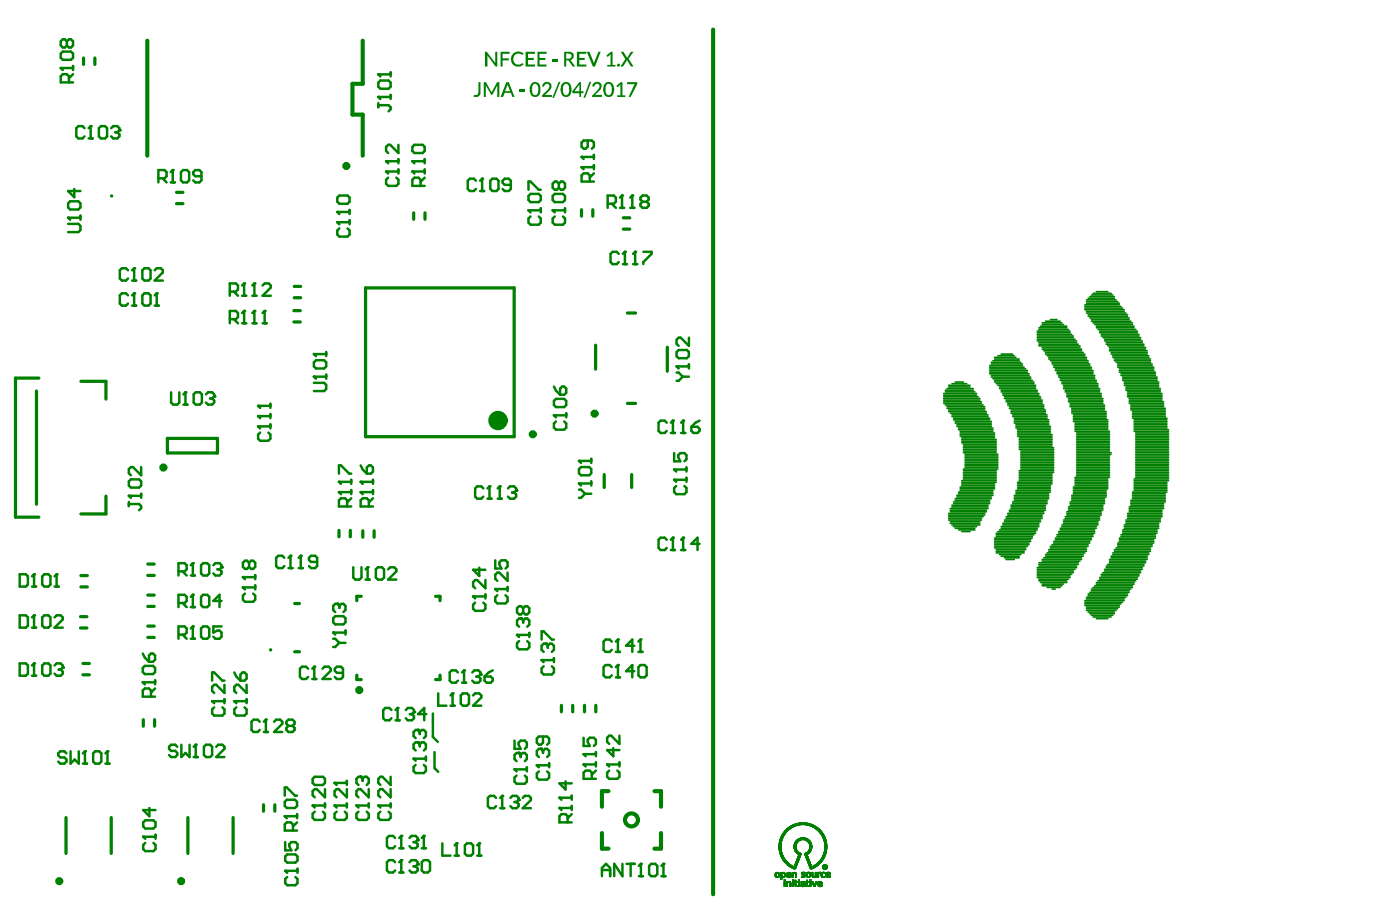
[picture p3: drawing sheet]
<svg xmlns="http://www.w3.org/2000/svg" width="289mm" height="190mm" viewBox="0 0 289 190" stroke-linecap="round" stroke-linejoin="round" font-family="sans-serif">
<g fill="none" stroke="#008000" stroke-width=".67">
<path d="M17.2 11.9v1.4M19.6 11.9v1.4M36.4 39.6h1.3M36.4 42h1.3M60.7 59h1.3M75.3 59.3h30.7v30.7h-30.7zM85.3 43.8v1.4M87.6 43.8v1.4M119.9 43.2v1.3M122.2 43.2v1.3M128.5 47.2h1.3M128.5 44.9h1.3"/>
<path d="M8 77.9h-4.8v28.6h4.8M16.7 78.6h5.1v3.6M60.6 64h1.3M60.6 66.3h1.3M60.7 61.3h1.3M122.8 71.1v5M129.3 64.5h1.7M137.5 71.5v5M7.5 80.6v23.3M34.5 90.3h10.3v3h-10.3zM124.5 97.8v2.6M129.3 83.1h1.7"/>
<path d="M130.2 97.8v2.6M16.7 118.6h1.3M21.8 102.2v3.7h-5.1M30.5 116.2h1.3M30.5 118.5h1.3M69.9 109.3v1.3M72.2 109.3v1.3M74.8 109.3v1.4M77.1 109.3v1.4M16.6 129.4h1.3M16.6 127h1.3M16.7 120.9h1.3"/>
<path d="M17.1 136.7h1.3M17.1 139h1.3M30.5 129h1.3M30.5 131.3h1.3M30.5 122.6h1.3M30.5 124.9h1.3M60.7 134.3h1M60.7 124.3h1M73.5 139.1v.9h1M74.5 122.8h-1v1M89.8 122.8h.9v1M90.7 139.1v.9h-.9"/>
<path d="M29.5 148.3v1.3M31.9 148.3v1.3M115.7 145.3v1.3M118 145.3v1.3M120.5 145.3v1.3M122.8 145.3v1.3M13.6 168.4v7.4M22.9 168.4v7.4M38.7 168.4v7.4M48 168.4v7.4M54.3 165.8v1.3M56.6 165.8v1.3"/>
</g>
<path d="M48.3 144.5h2.5M48.7 145.7l-.4 .4v.9l.4 .4h1.7l.4-.4v-.9l-.4-.4M50.8 144v.9M89.2 147v4.8l1 1M89.6 154.9v3.3M89.6 158.2l.7 .8" fill="none" stroke="#008000" stroke-width=".51"/>
<path d="M30.4 8.4v23.7M74.8 8.4v8.9h-2.2v6.3h2.2v8.5M147 6.1v178.1M124.1 171.6v3.2h1.3M125.4 163h-1.3v3.2M134.9 163h1.4v3.2M136.3 171.6v3.2h-1.4" fill="none" stroke="#008000" stroke-width=".85"/>
<g fill="none" stroke="#008000" stroke-width=".21">
<path d="M159.9 179.8l.7 .1M159.9 179.8h.6M160 179.8h.5M160 180h-.2M160.1 179.9l-.3 .1M160.2 179.9h-.4M160.2 179.7h.1M160.3 179.9h.3M160.4 179.9l.3 .1M160.4 180h.3M160.6 174.8h.4M160.6 174.7h.4"/>
<path d="M160.6 174.6h.4M160.6 174.5h.4M160.6 174.4h.4M160.6 174.3h.4M160.6 174.2h.4M160.6 174.1h.4M160.6 174.9h.4M160.6 174h.4M160.6 173.9h.4M160.6 175.1h.4M160.6 175h.4M160.6 173.7h.4"/>
<path d="M160.6 175.2h.4M160.6 175.1l.4 .1M160.6 173.6h.4M160.6 175.3h.5M160.6 175.2l.5 .1M160.6 173.5h.5M160.7 175.4h.4M160.7 175.3h.4M160.7 173.4h.4M160.7 175.5l.4 .1M160.7 175.5h.4M160.7 173.3h.4"/>
<path d="M160.7 175.6h.4M160.7 175.7h.5M160.7 175.6l.5 .1M160.7 173.2h.4M160.7 173.2h.5M160.7 173.1h.5M160.8 175.8h.4M160.8 173h.4M160.8 175.9h.4M160.8 175.9h.5M160.8 172.9h.4M160.8 176h.5"/>
<path d="M160.8 172.9h.5M160.8 176.1h.5M160.9 176.1h.4M160.9 176.2h.5M160.9 172.6h.5M160.9 176.3h.5M160.9 176.3l.5 .1M161 179.8l.8 .1M161 179.8h.7M161 179.7h.1M161 176.4h.4M161 176.4l.5 .1"/>
<path d="M161 176.5h.5M161 176.5l.5 .1M161 173.8h-.4M161 173.7h-.4M161.1 176.6h.4M161.1 173.6h-.5M161.1 176.6l.5 .1M161.1 173.5h-.5M161.1 176.7h.5M161.1 176.7l.5 .1M161.1 173.3h-.4M161.1 173.2h-.4"/>
<path d="M161.2 176.8h.5M161.2 176.8l.5 .1M161.2 180h-.2M161.2 176.9h.5M161.3 179.8h.4M161.3 179.9l-.3 .1M161.3 176.9l.5 .1M161.3 177h.5M161.3 172.8h-.5M161.3 177l.5 .1M161.3 172.7h-.4M161.4 179.9h-.4"/>
<path d="M161.4 177.1h.5M161.4 177.2h.5M161.4 172.6h-.5M161.4 172.5h-.5M161.4 177.2h.6M161.4 179.7h.1M161.4 172.5h-.4M161.5 177.3h.5M161.5 172.4h-.5M161.5 179.9h.3M161.5 172.3h-.5M161.5 177.4h.6"/>
<path d="M161.6 177.4h.5M161.6 172.2h-.5M161.6 179.9h.2M161.6 177.5h.6M161.6 172.1l-.5 .1M161.6 180h.3M161.6 172.1h-.5M161.7 172.1h-.5M161.7 177.6h.6M161.7 172h-.5M161.7 171.9l-.5 .1M161.8 171.9h-.5"/>
<path d="M161.8 177.7h.6M161.8 171.8h-.5M161.9 177.8h.6M161.9 171.7l-.6 .1M161.9 177.8h.7M161.9 171.7h-.5M161.9 171.6l-.5 .1M162 177.9h.6M162 171.6h-.6M162 177.9h.7M162 171.5l-.5 .1M162.1 178h.6"/>
<path d="M162.1 171.5h-.6M162.1 178l.7 .1M162.1 171.4l-.5 .1M162.2 171.4h-.6M162.2 178.1h.7M162.2 179.9h.7M162.2 171.3l-.6 .1M162.2 178.1l.8 .1M162.2 171.3h-.5M162.3 179.8h.6M162.3 178.2h.7M162.3 171.2l-.6 .1"/>
<path d="M162.3 180h-.2M162.3 179.8h.5M162.3 171.2h-.5M162.4 178.2l.7 .1M162.4 179.9l-.3 .1M162.4 178.3h.8M162.4 171.1l-.6 .1M162.5 178.3l.8 .1M162.5 171.1h-.6M162.5 179.9h-.3M162.5 171h-.6M162.6 179.7h.1"/>
<path d="M162.6 178.4h.8M162.6 171h-.6M162.6 178.4l.9 .1M162.7 179.9h.3M162.7 170.9h-.7M162.7 178.5h.9M162.7 170.9h-.6M162.8 179.9l.2 .1M162.8 178.5h1.3M162.8 180h.2M162.8 170.8h-.7M162.9 178.6h1.2"/>
<path d="M162.9 170.8h-.7M162.9 170.7h-.7M163 170.7h-.7M163 178.7h1.1M163.1 170.6h-.8M163.1 178.7h1M163.2 170.5l-.8 .1M163.2 178.8h.8M163.2 170.5h-.7M163.3 179.8l.8 .1M163.3 179.8h.8M163.3 179.7h.2"/>
<path d="M163.3 178.8h.7M163.3 170.4l-.8 .1M163.4 178.9h.6M163.4 170.4h-.8M163.5 178.9h.5M163.5 169.9h4M163.5 180h-.2M163.6 170.3l-.9 .1M163.6 179.9l-.3 .1M163.6 179.8h.4M163.6 179h.3M163.6 169.9h3.8"/>
<path d="M163.7 174.5h.4M163.7 174.4h.4M163.7 174.3h.4M163.7 170.3h-1M163.7 174.7h.4M163.7 174.6h.4M163.7 174.2h.4M163.7 174.8h.4M163.7 174.1h.4M163.7 179.9h-.4M163.7 178.5h.5M163.7 174h.4"/>
<path d="M163.7 174.9h.5M163.7 175h.5M163.8 175l.4 .1M163.8 169.8h3.5M163.8 179.7h.1M163.8 175.1h.4M163.8 170.2l-1 .1M163.8 179.9h.3M163.8 175.1l.5 .1M163.8 178.2h.5M163.8 175.2h.5M163.8 175.2l.5 .1"/>
<path d="M163.9 175.3h.5M163.9 175.3l.5 .1M163.9 179.9h.2M163.9 178h.5M163.9 170.2h-1M163.9 169.8h3.2M163.9 177.9h.5M163.9 175.4h.6M163.9 180h.2M164 175.4l.5 .1M164 175.5h.6M164 175.5l.7 .1"/>
<path d="M164 177.6h.5M164 170.1l-1 .1M164.1 169.7h2.9M164.1 177.6h.4M164.1 175.6h.6M164.1 174.2h-.4M164.1 175.6l.7 .1M164.1 174.1h-.4M164.2 175.7h.8M164.2 177.3h.4M164.2 173.9h-.5M164.2 178.4l-.5 .1"/>
<path d="M164.2 173.8l-.5 .1M164.2 170.1h-1.1M164.2 178.4h-.4M164.2 173.8h-.4M164.2 178.3l-.4 .1M164.2 175.8h.8M164.2 169.7h2.6M164.2 178.3h-.4M164.2 173.7l-.4 .1M164.3 178.2l-.5 .1M164.3 173.7h-.5M164.3 175.8h.8"/>
<path d="M164.3 177h.5M164.3 173.6l-.5 .1M164.3 176.9h.5M164.3 173h2.4M164.3 178.1h-.4M164.3 173.6h-.5M164.3 178h-.4M164.3 175.9h.8M164.4 176.8h.4M164.4 173.5l-.5 .1M164.4 173h2.2M164.4 170l-1.2 .1"/>
<path d="M164.4 176.7h.5M164.4 177.9h-.4M164.4 175.9h.7M164.4 173.5h-.5M164.4 177.8h-.4M164.4 172.9h2.2M164.4 169.6h2.2M164.5 177.7h-.5M164.5 173.4l-.6 .1M164.5 176h.6M164.5 176.4h.5M164.5 173.4h-.6"/>
<path d="M164.5 172.9h2M164.5 177.5h-.4M164.6 177.5h-.5M164.6 176h.5M164.6 177.4h-.5M164.6 173.3l-.6 .1M164.6 170h-1.3M164.6 177.3h-.4M164.6 172.8h1.8M164.6 176.1h.5M164.7 173.3h-.7M164.7 177.2h-.5"/>
<path d="M164.7 177.1h-.5M164.7 177.1h-.4M164.7 173.2l-.6 .1M164.7 172.7h1.6M164.7 169.6h1.6M164.7 177h-.4M164.8 176.8l-.5 .1M164.8 173.2h-.7M164.8 176.8h-.4M164.8 172.7h1.4M164.9 176.6h-.5M164.9 173.1l-.7 .1"/>
<path d="M164.9 176.5l-.4 .1M164.9 176.5h-.4M165 176.4l-.5 .1M165 172.6h1M165 176.3h-.5M165 176.3h-.4M165 173.1h-.8M165 176.2h-.4M165 169.9l-1.6 .1M165.1 176.2h-.5M165.1 176.1l-.5 .1M165.2 169.5h.7"/>
<path d="M165.2 180h.2M165.2 173l-.9 .1M165.2 172.6h.6M165.3 179.8h.6M165.4 179.9l-.2 .1M165.4 179.7h.5M165.4 179.9h-.2M165.8 173l.9 .1M165.9 179.9h.1M165.9 176.1h.5M165.9 179.8l-.7 .1M165.9 176.1l.5 .1"/>
<path d="M166 176.2h.4M166 169.9l1.6 .1M166 176.3h.4M166 173.1h.8M166 176.3h.5M166 176.4h.5M166.1 176.4l.4 .1M166.1 176.5h.4M166.1 176.6h.5M166.1 173.1l.7 .1M166.1 176.7h.5M166.2 176.7l.4 .1"/>
<path d="M166.2 176.8h.4M166.2 176.8h.5M166.2 173.2h.7M166.2 176.9h.5M166.3 179.9h.7M166.3 176.9l.4 .1M166.3 177h.4M166.3 177l.4 .1M166.3 173.2h.6M166.3 179.8h.7M166.3 177.1h.5M166.3 177.2h.5"/>
<path d="M166.4 179.8h.5M166.4 173.3h.6M166.4 177.3h.4M166.4 177.4h.5M166.4 170h1.3M166.4 180h-.2M166.4 173.3l.6 .1M166.4 179.7h.4M166.4 177.5h.5M166.4 176h-.5M166.5 179.9l-.3 .1M166.5 177.5h.4"/>
<path d="M166.5 177.6h.4M166.5 173.4h.6M166.5 179.9h-.3M166.5 177.6h.5M166.5 177.7h.5M166.5 176h-.6M166.5 173.4l.6 .1M166.6 177.8h.4M166.6 177.9h.5M166.6 175.9h-.7M166.6 173.5h.5M166.6 173.5l.6 .1"/>
<path d="M166.6 170l1.2 .1M166.6 178h.5M166.7 178h.4M166.7 175.9h-.8M166.7 178.1h.4M166.7 173.6h.5M166.7 178.1h.5M166.7 178.2h.5M166.7 175.8h-.8M166.7 178.2l.5 .1M166.7 173.7h.5M166.8 178.3h.4"/>
<path d="M166.8 175.1h.4M166.8 173.7l.4 .1M166.8 179.9h.3M166.8 178.3l.4 .1M166.8 175.8h-.8M166.8 178.4h.5M166.8 173.8h.5M166.8 173.8l.5 .1M166.8 170.1h1.1M166.8 179.9l.3 .1M166.8 174.9h.5M166.8 173.9h.5"/>
<path d="M166.8 178.5h.5M166.8 175.7h-.7M166.9 180h.2M166.9 178.5h1.3M166.9 174h.4M166.9 175.7h-.7M166.9 174.1h.4M166.9 174.7h.4M166.9 178.7h1.1M166.9 174.6h.4M166.9 174.2h.4M166.9 178.7h1"/>
<path d="M166.9 175.6h-.6M166.9 174.5h.4M166.9 174.4h.5M166.9 174.3h.4M167 178.8h.8M167 175.6h-.6M167 170.1l1 .1M167 178.9h.5M167 175.5h-.6M167.1 179h.3M167.1 175.4l-.6 .1M167.1 175.4h-.6"/>
<path d="M167.1 175.4h-.5M167.1 170.2h1M167.1 175.3h-.5M167.2 175.2l-.5 .1M167.2 175.2h-.5M167.2 170.2l1 .1M167.3 175l-.5 .1M167.3 175h-.5M167.3 174.8l-.4 .1M167.3 174.8h-.4M167.3 174.7h-.4M167.4 180h.1"/>
<path d="M167.4 179.9h.1M167.4 179.8h.1M167.4 179.7h.1M167.4 174.5h-.5M167.4 170.3h.9M167.5 170.3l.8 .1M167.6 170.4h.8M167.6 178.9h-.6M167.7 170.4l.8 .1M167.7 178.8l-.7 .1M167.7 170.5h.8M167.8 170.5l.8 .1"/>
<path d="M167.9 170.6h.8M168 170.7h.7M168.1 180h.1M168.1 179.9h.1M168.1 179.8h.1M168.1 179.7h.1M168.1 178.6l-1.2 .1M168.1 170.7h.7M168.2 178.6h-1.3M168.2 170.8h.6M168.2 170.8h.7M168.3 170.9h.6"/>
<path d="M168.3 178.5h-.9M168.3 170.9h.7M168.4 178.4l-.9 .1M168.4 171h.6M168.5 178.4h-.9M168.5 171h.6M168.5 178.3l-.8 .1M168.5 171.1h.6M168.6 179.8h.6M168.6 179.7h.1M168.6 171.1h.6M168.6 178.3h-.8"/>
<path d="M168.6 178.2l-.7 .1M168.6 171.2h.7M168.7 178.2h-.7M168.7 171.2l.6 .1M168.7 171.3h.6M168.8 178.1l-.7 .1M168.8 180h-.2M168.8 171.3h.6M168.8 179.8h.4M168.8 179.9l-.2 .1M168.8 178.1h-.7M168.8 171.4h.6"/>
<path d="M168.9 179.9h-.3M168.9 179.7h.3M168.9 178l-.7 .1M168.9 171.4l.6 .1M168.9 171.5h.6M168.9 178h-.6M169 171.5l.5 .1M169 177.9h-.7M169 171.6h.6M169 177.9h-.6M169.1 171.6l.5 .1M169.1 177.8h-.6"/>
<path d="M169.1 171.7h.5M169.1 171.7l.6 .1M169.2 179.8l-.6 .1M169.2 177.7h-.6M169.2 171.8h.5M169.2 171.8l.5 .1M169.3 171.9h.5M169.3 177.6h-.6M169.3 171.9l.5 .1M169.3 172h.5M169.4 172l.4 .1M169.4 179.8h.6"/>
<path d="M169.4 177.5h-.6M169.4 172.1h.5M169.4 172.1l.5 .1M169.4 177.4h-.5M169.4 172.2h.5M169.5 180h-.2M169.5 177.4h-.6M169.5 172.2l.5 .1M169.5 179.9h-.2M169.5 172.3h.5M169.5 179.7h.5M169.5 177.3h-.5"/>
<path d="M169.5 172.4h.5M169.5 178.7h.2M169.5 178.6l.2 .1M169.5 178.6h.2M169.6 178.7l.1 .1M169.6 177.3h-.6M169.6 172.4h.4M169.6 179.9h-.3M169.6 178.8h.1M169.6 172.5h.4M169.6 178.8h.4M169.6 177.2h-.6"/>
<path d="M169.6 178.4h.6M169.6 172.5h.5M169.6 178.9h.3M169.6 177.2h-.5M169.6 172.6h.5M169.6 176.2h.5M169.7 178.9h.7M169.7 177.1h-.6M169.7 176.2h.4M169.7 172.6h.4M169.7 172.7h.4M169.7 178.3h.7"/>
<path d="M169.7 177l-.5 .1M169.7 179h.7M169.7 178.5h-.1M169.7 172.8h.5M169.7 178.4l-.1 .1M169.7 177h-.5M169.7 178.2h.6M169.7 176.9l-.5 .1M169.8 172.9h.4M169.8 178.4h-.2M169.8 176.9h-.5M169.8 175.8h.4"/>
<path d="M169.8 173h.4M169.8 179h.5M169.8 176.8l-.5 .1M169.8 178.2h.4M169.8 175.7h.5M169.8 173.1h.5M169.8 178.8h.2M169.8 178.7h.2M169.8 178.5h.4M169.8 178.5h.2M169.8 178.4h.4M169.8 176.8h-.5"/>
<path d="M169.8 173.2h.5M169.9 173.2h.4M169.9 176.7l-.5 .1M169.9 173.3h.4M169.9 176.7h-.5M169.9 175.5h.4M169.9 175.4h.4M169.9 173.4h.4M169.9 179.1h.3M169.9 178.3h-.3M169.9 176.6h-.5M169.9 175.3h.5"/>
<path d="M169.9 173.5h.5M169.9 173.4l.5 .1M169.9 179.9h.1M169.9 176.6h-.4M169.9 175.2h.5M169.9 173.6h.5M170 175.2h.4M170 173.7h.4M170 173.6h.4M170 176.5l-.5 .1M170 175h.4M170 173.8h.4"/>
<path d="M170 176.5h-.5M170 174.9h.4M170 174h.4M170 173.9h.4M170 176.4l-.5 .1M170 174.8h.4M170 174.7h.4M170 174.2h.4M170 174.1h.4M170 174.6h.4M170 174.5h.4M170 174.4h.4"/>
<path d="M170 174.3h.4M170 179.8l-.7 .1M170 176.4h-.4M170.1 178.7h.1M170.1 176.3l-.5 .1M170.1 176.3h-.5M170.1 178.7l.2 .1M170.1 178.5h.1M170.1 178.8h.4M170.1 178.3h.3M170.1 176.1l-.4 .1M170.2 176.1h-.5"/>
<path d="M170.2 176h-.5M170.2 178.6h-.4M170.2 178.7h-.4M170.2 175.9h-.4M170.2 178.4l-.4 .1M170.2 178.3l.3 .1M170.3 178.4h.2M170.3 175.6h-.4M170.3 175.5l-.4 .1M170.4 175.4h-.5M170.4 178.5h.1M170.4 175.3h-.5"/>
<path d="M170.4 179.8h.7M170.4 178.7h.1M170.4 178.6h.1M170.4 178.5l.1 .1M170.4 175.2h-.4M170.4 175.1h-.4M170.4 174.9l-.4 .1M170.5 179.8h.5M170.5 178.9h-.3M170.5 180h-.2M170.5 179.9l-.2 .1M170.5 178.7l-.1 .1"/>
<path d="M170.5 179.7h.4M170.5 178.6l-.1 .1M170.6 179.9h-.3M170.9 179.9h.2M170.9 179.9h.3M171 180h.2M171.1 179.8l-.7 .1M159.8 180.4h.2M159.8 180.3l.2 .1M159.8 180.3h.1M159.8 180.2h.1M159.8 180.5h.2"/>
<path d="M159.8 180.6h.3M159.8 180.6h.4M159.9 180.7h.7M159.9 180.7h.6M160 180.1l-.2 .1M160 180.8h.5M160 180.1h-.2M160.2 180.8h.1M160.5 180l.2 .1M160.5 180.4h.2M160.5 180.1h.2M160.5 180.3h.2"/>
<path d="M160.5 180.2h.2M160.5 180.1l.2 .1M160.6 180.6h-.3M160.7 180.6h-.3M160.7 180.5h-.3M160.7 180.5h-.2M160.7 180.3l-.2 .1M161 180.8h.1M161 180.7h.7M161 180.6h.3M161 180.5h.2M161 180.4h.2"/>
<path d="M161 180.3h.1M161 180.2h.1M161 180.1h.2M161 180h.2M161 181.2h.1M161 181.1h.1M161 181h.1M161 180.9h.1M161.2 180.1h-.2M161.3 180.8h.4M161.4 180.8h.1M161.6 180.6h.2"/>
<path d="M161.6 182.6h.2M161.6 182.5h.2M161.6 182.4h.2M161.6 182.3h.2M161.6 182.2h.2M161.6 182.1h.2M161.6 182h.2M161.6 181.9h.2M161.6 181.8h.2M161.6 181.7h.2M161.6 181.6h.2M161.6 181.4h.2"/>
<path d="M161.6 181.3h.2M161.6 181.2h.2M161.7 180.5h.2M161.7 180h.2M161.7 180.4h.2M161.7 180.1h.2M161.7 180.3h.2M161.7 180.2h.2M161.8 180.7h-.8M161.8 180.6h-.3M161.9 180.5h-.3M161.9 180.3h-.2"/>
<path d="M162.1 180.4h.2M162.1 180.3l.2 .1M162.1 180.2h.9M162.1 180.1l.9 .1M162.1 180.5h.2M162.1 180.1h.2M162.1 180.6h.3M162.1 182.6h.2M162.1 182.5h.2M162.1 182.4h.2M162.1 182.3h.2M162.1 182.2h.2"/>
<path d="M162.1 182.1h.2M162.1 182h.2M162.1 181.9h.2M162.1 181.7h.9M162.1 181.6l.8 .1M162.1 181.6h.2M162.2 180.6h.3M162.2 180.7h.8M162.3 180.7h.7M162.3 180l-.2 .1M162.3 180.8h.6M162.3 182h-.2"/>
<path d="M162.4 181.9h-.3M162.4 181.8l-.3 .1M162.5 181.8h-.4M162.5 181.6h.4M162.5 180.8h.2M162.6 181.7l-.5 .1M162.6 181.6h.1M162.7 181.7h.3M162.8 180.6h.2M162.8 181.8h.2M162.8 180l.2 .1M162.8 181.9h.2"/>
<path d="M162.8 180.1h.2M162.8 182.6h.2M162.8 182.5h.2M162.8 182.4h.2M162.8 182.3h.2M162.8 182.2h.2M162.8 182.1h.2M162.8 182h.2M162.9 180.6h.1M163 180.3h-.9M163.3 180.8h.2M163.3 180.7h.2"/>
<path d="M163.3 180.6h.2M163.3 180.5h.2M163.3 180.4h.2M163.3 180.3h.2M163.3 180.2h.2M163.3 180.1h.2M163.3 182.6h.2M163.3 182.5h.2M163.3 182.4h.2M163.3 182.3h.2M163.3 182.2h.2M163.3 182.1h.2"/>
<path d="M163.3 182h.2M163.3 181.9h.2M163.3 181.8h.2M163.3 181.7h.2M163.3 181.6h.2M163.3 181.4h.2M163.3 181.3h.2M163.3 181.2h.2M163.5 180.1h-.2M163.5 180l-.2 .1M163.7 181.7h.7M163.7 181.6h.7"/>
<path d="M163.9 182.4h.2M163.9 182.3h.1M163.9 182.2h.1M163.9 182.1h.1M163.9 182h.1M163.9 181.9h.1M163.9 181.8h.1M163.9 181.5h.1M163.9 181.4h.1M163.9 181.3h.1M163.9 182.4l.2 .1M163.9 182.5h.5"/>
<path d="M164 180h.1M164 180.8h.2M164 180.7h.2M164 180.6h.2M164 180.5h.2M164 180.4h.2M164 180.3h.2M164 180.2h.2M164 180.1h.2M164 182.6h.4M164.6 182.6h.2M164.6 182.5h.2"/>
<path d="M164.6 182.4h.2M164.6 182.3h.2M164.6 182.2h.2M164.6 182.1h.2M164.6 182h.2M164.6 181.9h.2M164.6 181.8h.2M164.6 181.7h.2M164.6 181.6h.2M164.6 181.4h.2M164.6 181.3h.2M164.6 181.2h.2"/>
<path d="M165 182.4h.3M165 182.3h.2M165.1 182.4l.2 .1M165.1 182.5h.8M165.1 181.7h.7M165.1 182.1h.8M165.2 182.6h.4M165.2 181.8h-.1M165.2 181.6h.5M165.2 180.7h.7M165.2 180.6h.8M165.2 180.6h.2"/>
<path d="M165.2 180.5h.1M165.2 180.1h.3M165.2 180l.2 .1M165.2 182h.7M165.2 180.1l.5 .1M165.2 182.2l-.2 .1M165.3 180.2h.6M165.3 182.2h-.2M165.3 182.7h.2M165.3 180.2l.6 .1M165.3 181.7l-.2 .1M165.4 180.8h.3"/>
<path d="M165.4 182.1l-.3 .1M165.4 181.6h.1M165.5 180.3h.5M165.5 181.7l.4 .1M165.6 182.5h.3M165.6 182.4h.3M165.6 181.8h.3M165.7 182.4h.2M165.7 182.3h.2M165.7 181.8l.2 .1M165.7 180.3l.3 .1M165.7 182.2h.2"/>
<path d="M165.7 181.9h.2M165.7 180.6h.3M165.7 182.6h.2M165.7 182.1h.2M165.7 181.9l.2 .1M165.8 180.5h.2M165.8 180.4h.2M165.9 180.7h-.7M165.9 182.1h-.8M166.1 181.7h.7M166.1 181.6h.7M166.2 180.3h.2"/>
<path d="M166.2 180.2h.2M166.2 180.1h.2M166.2 180.4h.2M166.2 180.5h.2M166.2 180.5h.3M166.2 180.6h.3M166.2 182.4h.2M166.2 182.3h.2M166.2 182.2h.2M166.2 182.1h.2M166.2 182h.2M166.2 181.9h.2"/>
<path d="M166.2 181.8h.2M166.2 181.5h.2M166.2 181.4h.2M166.2 181.3h.2M166.3 182.4l.2 .1M166.3 180.6h.7M166.3 182.5h.5M166.3 180.7h.7M166.4 182.6h.4M166.4 180.7h.5M166.4 180.1l-.2 .1M166.4 180l-.2 .1"/>
<path d="M166.5 180.8h.3M166.9 180.5h.2M166.9 180.4h.2M166.9 180.3h.2M166.9 180.2h.2M166.9 180.1h.2M167 182.6h.2M167 182.5h.2M167 182.4h.2M167 182.3h.2M167 182.2h.2M167 182.1h.2"/>
<path d="M167 182h.2M167 181.9h.2M167 181.8h.2M167 181.7h.2M167 181.6h.2M167 181.4h.2M167 181.3h.2M167 181.2h.2M167.1 180.6h-.3M167.1 180.5h-.3M167.1 180.3l-.2 .1M167.4 180.3h.1"/>
<path d="M167.4 180.2h.1M167.4 180.1h.1M167.4 180.5h.2M167.4 180.4h.2M167.4 181.6h.2M167.4 180.6h.3M167.4 181.6l.2 .1M167.4 180.6h.8M167.4 181.7h.2M167.4 181.7l.2 .1M167.4 180.7h.8M167.4 181.8h.2"/>
<path d="M167.5 181.8h.2M167.5 181.9h.2M167.5 180.7h.5M167.5 181.9l.2 .1M167.5 182h.2M167.5 182l.2 .1M167.5 182.1h.3M167.6 180.8h.3M167.6 182.1l.2 .1M167.6 182.2h.2M167.6 182.2l.2 .1M167.6 182.3h.2"/>
<path d="M167.6 182.3l.5 .1M167.7 182.4h.4M167.7 182.5h.4M167.7 182.5h.3M167.7 182.6h.3M167.9 180.6h.3M167.9 182.3h.2M168 180.5h.2M168 180.4h.2M168.1 180.7h.1M168.1 180.3h.1M168.1 180.2h.1"/>
<path d="M168.1 180.1h.1M168.1 181.9h.2M168.1 181.8h.2M168.2 182.2l-.3 .1M168.2 182.2h-.3M168.2 181.6h.2M168.2 182.1l-.2 .1M168.2 182.1h-.2M168.2 182l-.2 .1M168.2 182h-.2M168.3 182h-.2M168.3 181.7l-.2 .1"/>
<path d="M168.4 181.7h-.3M168.4 181.6l-.2 .1M168.5 182.2h.2M168.5 182.1h1M168.5 182l1 .1M168.5 182h1M168.5 182.3h.3M168.6 180.7h.1M168.6 180.6h.1M168.6 180.5h.1M168.6 180.4h.1M168.6 180.3h.1"/>
<path d="M168.6 180.2h.1M168.6 180.1h.1M168.6 180h.2M168.6 182.3l.2 .1M168.6 182.4h.2M168.6 182.4l.3 .1M168.6 182.5h.8M168.7 181.7h.7M168.7 182.5h.7M168.7 181.7h.6M168.7 181.9l-.2 .1M168.8 180.1h-.2"/>
<path d="M168.8 182.6h.6M168.8 181.9h-.3M168.8 181.8l-.2 .1M168.8 181.6h.5M168.8 181.8h-.2M168.9 181.7l-.3 .1M169 182.7h.2M169 181.6h.1M169.1 181.7l.3 .1M169.2 181.8h.2M169.2 180.3l.2 .1M169.2 180.3h.2"/>
<path d="M169.2 180.2l.2 .1M169.2 180.1h.2M169.2 180.4h.3M169.2 181.8l.3 .1M169.3 180.5h.2M169.3 182.5h.1M169.3 181.9h.2M169.3 180.6h.3M169.3 180.6h.7M169.4 180.7h.6M169.4 182.4h.1M169.4 180.2h-.2"/>
<path d="M169.5 180h-.3M169.5 182.1l-1 .1M169.6 180.8h.3M169.9 180.6h.1M170.2 180.3h.3M170.2 180.3h.2M170.2 180.2h1M170.2 180.1h1M170.3 180.5h.2M170.3 180.4h.2M170.3 180.5h.3M170.3 180.6h.3"/>
<path d="M170.4 180.6h.8M170.4 180.7h.8M170.5 180.1h-.3M170.5 180.7h.6M170.6 180.8h.4M171 180.6h.2M171 180.1h.2M171.1 180.5h.1"/>
</g>
<g fill="none" stroke="#008000" stroke-width=".34">
<path d="M195.5 79.4h4.4M195.5 79.7h4.4M196.2 79h3.1M196.9 78.7h1.7M204 75.3h6.8M204 75.7h7.1M204 76h7.4M204 76.3h7.8M204 76.7h7.8M204 77h8.1M204.3 74.6h6.1M204.3 75h6.5"/>
<path d="M204.3 77.3h7.8M204.3 77.7h8.2M204.7 74.3h5.4M204.7 78h7.8M205 78.7h8.1M205 73.6h4.4M205 74h5.1M205 78.4h7.8M205.3 79h7.8M205.7 79.4h7.8M205.7 73.3h3.4M206 79.7h7.5"/>
<path d="M206.4 72.9h2.3M213.8 68.2h6.8M213.8 68.5h6.8M213.8 68.9h7.1M213.8 69.2h7.4M213.8 69.6h7.4M213.8 69.9h7.8M213.8 70.2h8.1M214.1 67.5h5.8M214.1 67.9h6.1M214.1 70.6h7.8M214.1 70.9h8.2"/>
<path d="M214.1 71.3h8.5M214.5 67.2h5.4M214.8 66.5h4.1M214.8 66.9h4.4M214.8 71.6h7.8M214.8 71.9h8.1M215.2 72.3h7.7M215.5 66.2h3M215.5 72.6h7.8M215.5 72.9h8.1M215.8 73.3h7.8M216.2 73.6h7.8"/>
<path d="M216.2 74h7.8M216.5 65.8h1.4M216.5 74.3h7.8M216.9 74.6h7.4M216.9 75h7.7M217.2 75.3h7.4M217.2 75.7h7.8M217.5 76h7.5M217.5 76.3h7.8M217.9 76.7h7.4M217.9 77h7.4M218.2 77.3h7.4"/>
<path d="M218.2 77.7h7.4M218.5 78h7.1M218.5 78.4h7.5M218.9 78.7h7.1M218.9 79h7.4M219.2 79.4h7.1M219.2 79.7h7.1M223.6 62.8h7.1M223.6 63.1h7.5M223.6 63.5h7.8M223.6 63.8h8.1M224 61.8h6"/>
<path d="M224 62.1h6.4M224 62.5h6.7M224 64.1h7.7M224 64.5h8.1M224.3 61.4h5.4M224.3 64.8h8.1M224.3 65.2h8.1M224.6 61.1h5.1M224.6 65.5h8.2M225 65.8h7.8M225 66.2h8.1M225 60.8h4.4"/>
<path d="M225.3 66.5h8.1M225.3 60.4h3.7M225.6 66.9h7.8M226 67.2h7.8M226 67.5h7.8M226 60.1h2.4M226.3 67.9h7.8M226.7 68.2h7.7M226.7 68.5h7.7M227 68.9h7.8M227 69.2h7.8M227.3 69.6h7.8"/>
<path d="M227.7 69.9h7.4M227.7 70.2h7.8M228 70.6h7.5M228 70.9h7.8M228.4 71.3h7.4M228.7 71.6h7.4M228.7 71.9h7.4M228.7 72.3h7.8M229 72.6h7.5M229 72.9h7.5M229.4 73.3h7.4M229.4 73.6h7.4"/>
<path d="M229.7 74h7.4M229.7 74.3h7.4M230 74.6h7.1M230.4 75h7.1M230.4 75.3h7.1M230.4 75.7h7.4M230.7 76h7.1M230.7 76.3h7.1M230.7 76.7h7.5M231.1 77h7.1M231.1 77.3h7.1M231.4 77.7h7.1"/>
<path d="M231.4 78h7.1M231.4 78.4h7.1M231.7 78.7h7.1M231.7 79h7.1M231.7 79.4h7.1M232.1 79.7h6.7M194.5 81.1h6.8M194.5 81.4h6.8M194.5 81.7h7.1M194.5 82.1h7.5M194.5 82.4h7.5M194.5 82.8h7.8"/>
<path d="M194.5 83.1h7.8M194.9 80.4h5.7M194.9 80.7h6M194.9 83.4h7.7M195.2 80.1h5.4M195.2 83.8h7.8M195.2 84.1h7.8M195.5 84.5h7.5M195.5 84.8h7.8M195.9 85.1h7.4M196.2 85.5h7.5M196.2 85.8h7.5"/>
<path d="M196.6 86.1h7.4M196.6 86.5h7.4M196.9 86.8h7.4M196.9 87.2h7.4M197.2 87.5h7.1M197.2 87.8h7.1M197.6 88.2h7.1M197.6 88.5h7.1M197.9 88.9h6.8M197.9 89.2h7.1M197.9 89.5h7.1M197.9 89.9h7.1"/>
<path d="M198.2 99h7.1M198.2 99.3h7.1M198.2 99.7h6.8M198.2 90.2h6.8M198.2 90.5h7.1M198.2 90.9h7.1M198.2 91.2h7.1M198.6 96.6h7.1M198.6 97h6.7M198.6 97.3h6.7M198.6 97.7h6.7M198.6 98h6.7"/>
<path d="M198.6 98.3h6.7M198.6 98.7h6.7M198.6 91.6h6.7M198.6 91.9h6.7M198.6 92.2h6.7M198.6 92.6h6.7M198.6 92.9h6.7M198.6 93.3h6.7M198.9 93.6h6.8M198.9 93.9h6.8M198.9 94.3h6.8M198.9 94.6h6.8"/>
<path d="M198.9 94.9h6.8M198.9 95.3h6.8M198.9 95.6h6.8M198.9 96h6.8M198.9 96.3h6.8M206 80.1h7.5M206.4 80.4h7.4M206.4 80.7h7.4M206.7 81.1h7.4M206.7 81.4h7.4M207 81.7h7.5M207 82.1h7.5"/>
<path d="M207.4 82.4h7.4M207.4 82.8h7.4M207.7 83.1h7.1M207.7 83.4h7.5M208.1 83.8h7.1M208.1 84.1h7.1M208.4 84.5h7.1M208.4 84.8h7.1M208.4 85.1h7.1M208.7 85.5h7.1M208.7 85.8h7.1M209.1 86.8h7.1"/>
<path d="M209.1 87.2h7.1M209.1 86.1h6.7M209.1 86.5h7.1M209.4 87.5h6.8M209.4 87.8h7.1M209.4 88.2h7.1M209.7 99.3h7.2M209.7 99.7h7.2M209.7 88.5h6.8M209.7 88.9h6.8M209.7 89.2h6.8M209.7 89.5h7.2"/>
<path d="M209.7 89.9h7.2M210.1 97h7.1M210.1 97.3h7.1M210.1 97.7h6.8M210.1 98h6.8M210.1 98.3h6.8M210.1 98.7h6.8M210.1 99h6.8M210.1 90.2h6.8M210.1 90.5h6.8M210.1 90.9h6.8M210.1 91.2h6.8"/>
<path d="M210.1 91.6h6.8M210.1 91.9h6.8M210.1 92.2h7.1M210.1 92.6h7.1M210.4 93.6h6.8M210.4 93.9h6.8M210.4 94.3h6.8M210.4 94.6h6.8M210.4 94.9h6.8M210.4 95.3h6.8M210.4 95.6h6.8M210.4 96h6.8"/>
<path d="M210.4 96.3h6.8M210.4 96.6h6.8M210.4 92.9h6.8M210.4 93.3h6.8M219.2 80.1h7.5M219.6 80.4h7.1M219.6 80.7h7.1M219.9 81.1h7.1M219.9 81.4h7.1M219.9 81.7h7.1M220.2 82.1h7.1M220.2 82.4h7.1"/>
<path d="M220.2 82.8h7.1M220.6 83.1h6.7M220.6 83.4h7.1M220.6 83.8h7.1M220.9 84.1h6.8M220.9 84.5h6.8M220.9 84.8h7.1M220.9 85.1h7.1M221.2 86.8h7.2M221.2 85.5h6.8M221.2 85.8h6.8M221.2 86.1h6.8"/>
<path d="M221.2 86.5h7.2M221.6 98.3h7.1M221.6 98.7h6.8M221.6 99h6.8M221.6 99.3h6.8M221.6 99.7h6.8M221.6 87.2h6.8M221.6 87.5h6.8M221.6 87.8h6.8M221.6 88.2h6.8M221.6 88.5h6.8M221.6 88.9h7.1"/>
<path d="M221.9 93.6h7.1M221.9 93.9h6.8M221.9 94.3h6.8M221.9 94.6h6.8M221.9 94.9h6.8M221.9 95.3h6.8M221.9 95.6h6.8M221.9 96h6.8M221.9 96.3h6.8M221.9 96.6h6.8M221.9 97h6.8M221.9 97.3h6.8"/>
<path d="M221.9 97.7h6.8M221.9 98h6.8M221.9 89.2h6.8M221.9 89.5h6.8M221.9 89.9h6.8M221.9 90.2h6.8M221.9 90.5h6.8M221.9 90.9h6.8M221.9 91.2h6.8M221.9 91.6h6.8M221.9 91.9h6.8M221.9 92.2h6.8"/>
<path d="M221.9 92.6h6.8M221.9 92.9h6.8M221.9 93.3h7.1M232.1 80.1h7.1M232.1 80.4h7.1M232.4 80.7h6.8M232.4 81.1h7.1M232.4 81.4h7.1M232.4 81.7h7.1M232.8 82.1h6.7M232.8 82.4h6.7M232.8 82.8h7.1"/>
<path d="M232.8 83.1h7.1M233.1 83.4h6.8M233.1 83.8h6.8M233.1 84.1h7.1M233.1 84.5h7.1M233.4 84.8h6.8M233.4 85.1h6.8M233.4 85.5h6.8M233.4 85.8h6.8M233.4 86.1h7.1M233.8 98.7h7.1M233.8 99h7.1"/>
<path d="M233.8 99.3h6.7M233.8 99.7h6.7M233.8 86.8h6.7M233.8 87.2h6.7M233.8 87.5h6.7M233.8 87.8h6.7M233.8 88.2h6.7M233.8 88.5h7.1M233.8 88.9h7.1M233.8 86.5h6.7M234.1 93.6h6.8M234.1 93.9h6.8"/>
<path d="M234.1 94.3h6.8M234.1 94.6h6.8M234.1 94.9h6.8M234.1 95.3h6.8M234.1 95.6h6.8M234.1 96h6.8M234.1 96.3h6.8M234.1 96.6h6.8M234.1 97h6.8M234.1 97.3h6.8M234.1 97.7h6.8M234.1 98h6.8"/>
<path d="M234.1 98.3h6.8M234.1 89.2h6.8M234.1 89.5h6.8M234.1 89.9h6.8M234.1 90.2h6.8M234.1 90.5h6.8M234.1 90.9h6.8M234.1 91.2h6.8M234.1 91.6h6.8M234.1 91.9h6.8M234.1 92.2h6.8M234.1 92.6h6.8"/>
<path d="M234.1 92.9h6.8M234.1 93.3h6.8M195.5 107.1h6.8M195.5 105.8h7.5M195.5 106.1h7.5M195.5 106.5h7.1M195.5 106.8h6.8M195.9 107.5h6.1M195.9 107.8h6.1M195.9 104.8h7.8M195.9 105.1h7.4M195.9 105.4h7.4"/>
<path d="M196.2 108.1h5.8M196.2 104.1h7.5M196.2 104.4h7.5M196.6 108.5h4.7M196.6 103.4h7.4M196.6 103.7h7.4M196.9 108.8h4M196.9 102.7h7.4M196.9 103.1h7.1M197.2 102.1h7.5M197.2 102.4h7.1M197.6 109.2h3.3"/>
<path d="M197.6 101.4h7.1M197.6 101.7h7.1M197.9 100.4h7.1M197.9 100.7h7.1M197.9 101h6.8M198.2 109.5h1.7M198.2 100h6.8M205 110.9h7.8M205 111.2h7.5M205 111.5h7.5M205 111.9h7.1M205 112.2h7.1"/>
<path d="M205 112.5h6.8M205 112.9h6.4M205.3 113.9h5.8M205.3 109.8h8.2M205.3 110.2h7.8M205.3 110.5h7.5M205.3 113.2h6.1M205.3 113.6h5.8M205.7 109.5h7.8M206 109.2h7.8M206 114.2h4.4M206.4 108.8h7.4"/>
<path d="M206.4 114.6h3.7M206.4 108.5h7.7M206.7 107.8h7.4M206.7 108.1h7.4M207 114.9h3.1M207 107.1h7.5M207 107.5h7.5M207.4 115.3h1.7M207.4 106.5h7.4M207.4 106.8h7.4M207.7 105.8h7.5M207.7 106.1h7.1"/>
<path d="M208.1 105.1h7.4M208.1 105.4h7.1M208.4 104.1h7.1M208.4 104.4h7.1M208.4 104.8h7.1M208.7 103.4h7.1M208.7 103.7h7.1M209.1 102.1h7.1M209.1 102.4h7.1M209.1 102.7h7.1M209.1 103.1h6.7M209.4 101h7.1"/>
<path d="M209.4 101.4h7.1M209.4 101.7h6.8M209.7 100.4h6.8M209.7 100.7h6.8M209.7 100h6.8M213.8 117h8.1M213.8 117.3h7.8M213.8 117.6h7.4M213.8 118h7.4M213.8 118.3h7.1M213.8 118.6h6.8M213.8 119h6.8"/>
<path d="M214.1 115.9h8.2M214.1 116.3h8.2M214.1 116.6h7.8M214.1 119.3h6.1M214.1 119.7h5.8M214.5 120h5.4M214.8 115.3h8.1M214.8 115.6h7.8M215.2 114.9h7.7M215.5 114.2h7.8M215.5 114.6h7.8M215.8 113.9h7.8"/>
<path d="M216.2 113.2h7.8M216.2 113.6h7.8M216.5 112.5h7.8M216.5 112.9h7.5M216.9 112.2h7.4M217.2 111.5h7.4M217.2 111.9h7.4M217.5 110.9h7.5M217.5 111.2h7.5M217.9 110.2h7.4M217.9 110.5h7.4M218.2 109.5h7.4"/>
<path d="M218.2 109.8h7.4M218.5 108.8h7.5M218.5 109.2h7.1M218.9 108.1h7.4M218.9 108.5h7.1M219.2 107.1h7.5M219.2 107.5h7.1M219.2 107.8h7.1M219.6 106.5h7.1M219.6 106.8h7.1M219.9 105.4h7.1M219.9 105.8h7.1"/>
<path d="M219.9 106.1h7.1M220.2 104.4h7.1M220.2 104.8h7.1M220.2 105.1h7.1M220.6 103.4h7.1M220.6 103.7h7.1M220.6 104.1h6.7M220.9 102.1h7.1M220.9 102.4h7.1M220.9 102.7h6.8M220.9 103.1h6.8M221.2 100.4h7.2"/>
<path d="M221.2 100.7h7.2M221.2 101h6.8M221.2 101.4h6.8M221.2 101.7h6.8M221.6 100h6.8M226 120h7.8M226.3 119.7h7.8M226.7 119h7.7M226.7 119.3h7.7M227 118.3h7.8M227 118.6h7.8M227.3 118h7.8"/>
<path d="M227.7 117.3h7.8M227.7 117.6h7.4M228 116.6h7.8M228 117h7.5M228.4 116.3h7.4M228.7 115.3h7.8M228.7 115.6h7.4M228.7 115.9h7.4M229 114.6h7.5M229 114.9h7.5M229.4 113.9h7.4M229.4 114.2h7.4"/>
<path d="M229.7 113.2h7.4M229.7 113.6h7.4M230 112.9h7.1M230.4 111.9h7.4M230.4 112.2h7.1M230.4 112.5h7.1M230.7 110.9h7.5M230.7 111.2h7.1M230.7 111.5h7.1M231.1 110.2h7.1M231.1 110.5h7.1M231.4 109.2h7.1"/>
<path d="M231.4 109.5h7.1M231.4 109.8h7.1M231.7 108.8h7.1M231.7 108.1h7.1M231.7 108.5h7.1M232.1 107.1h7.1M232.1 107.5h7.1M232.1 107.8h6.7M232.4 105.8h7.1M232.4 106.1h7.1M232.4 106.5h7.1M232.4 106.8h6.8"/>
<path d="M232.8 104.4h7.1M232.8 104.8h7.1M232.8 105.1h6.7M232.8 105.4h6.7M233.1 103.1h7.1M233.1 103.4h7.1M233.1 103.7h6.8M233.1 104.1h6.8M233.4 101.4h7.1M233.4 101.7h6.8M233.4 102.1h6.8M233.4 102.4h6.8"/>
<path d="M233.4 102.7h6.8M233.8 100.4h6.7M233.8 100.7h6.7M233.8 101h6.7M233.8 100h6.7M214.8 120.7h4.1M214.8 120.3h4.4M215.8 121h2.7M216.9 121.4h.6M223.6 123.7h8.1M223.6 124.1h7.8M223.6 124.4h7.5"/>
<path d="M223.6 124.7h7.1M224 123h8.1M224 123.4h7.7M224 125.1h6.7M224 125.4h6.4M224 125.8h6M224.3 122.4h8.1M224.3 122.7h8.1M224.3 126.1h5.4M224.6 122h8.2M224.6 126.4h5.1M225 121.4h8.1"/>
<path d="M225 121.7h7.8M225 126.8h4.4M225.3 121h8.1M225.3 127.1h3.7M225.6 120.7h7.8M226 127.4h2.4M226 120.3h7.8"/>
</g>
<circle cx="48.3" cy="144.5" r=".25" fill="#008000"/>
<path d="M53.2 87.8h2.5M53.6 89.1l-.4 .4v.9l.4 .4h1.7l.4-.4v-.9l-.4-.4M55.7 87.4v.9M48.3 138.5l.4 .9 .9 .8M50 138.5h.4l.4 .5v.8l-.4 .4h-.8v-1.2zM48.3 144.5l.4 .4M50.8 141.1v1.7l-1.7-1.7h-.4l-.4 .4v.8l.4 .5" fill="none" stroke="#008000" stroke-width=".51"/>
<circle cx="53.2" cy="87.8" r=".25" fill="#008000"/>
<path d="M53.2 87.8l.4 .5M53.2 85.7h2.5M55.7 85.3v.8" fill="none" stroke="#008000" stroke-width=".51"/>
<circle cx="53.2" cy="85.7" r=".25" fill="#008000"/>
<path d="M53.2 85.7l.4 .4M53.2 83.6h2.5M55.7 83.2v.8" fill="none" stroke="#008000" stroke-width=".51"/>
<circle cx="53.2" cy="83.6" r=".25" fill="#008000"/>
<path d="M53.2 83.6l.4 .4M69 165.9h2.5M69.4 167.2l-.4 .4v.9l.4 .4h1.7l.4-.4v-.9l-.4-.4M71.5 165.5v.9" fill="none" stroke="#008000" stroke-width=".51"/>
<circle cx="69" cy="165.9" r=".25" fill="#008000"/>
<path d="M69 165.9l.4 .5M69 161.3h2.5M71.5 160.9v.8M71.5 162.6v1.7l-1.7-1.7h-.4l-.4 .4v.8l.4 .5" fill="none" stroke="#008000" stroke-width=".51"/>
<circle cx="69" cy="161.3" r=".25" fill="#008000"/>
<path d="M68.7 131.6h.4l.8 .8M68.7 130.3h2.5M69.9 132.4l-.8 .9h-.4M69.9 132.4h1.3M71.2 129.9v.8M69 161.3l.4 .4" fill="none" stroke="#008000" stroke-width=".51"/>
<circle cx="68.7" cy="130.3" r=".25" fill="#008000"/>
<path d="M68.7 130.3l.4 .4M69.1 126.9h1.7l.4 .5v.8l-.4 .4h-1.7l-.4-.4v-.8zM69.5 124.4h-.4l-.4 .4v.9l.4 .4" fill="none" stroke="#008000" stroke-width=".51"/>
<circle cx="69.5" cy="124.4" r=".25" fill="#008000"/>
<path d="M69.5 124.4l.4 .4M69.9 124.8v.4M69.9 124.8l.5-.4h.4l.4 .4v.9l-.4 .4M73.5 165.9h2.5M73.9 167.2l-.4 .4v.9l.4 .4h1.7l.4-.4v-.9l-.4-.4M76 165.5v.9" fill="none" stroke="#008000" stroke-width=".51"/>
<circle cx="73.5" cy="165.9" r=".25" fill="#008000"/>
<path d="M73.5 165.9l.4 .5M74.3 160h-.4l-.4 .4v.9l.4 .4M76 162.6v1.7l-1.7-1.7h-.4l-.4 .4v.8l.4 .5" fill="none" stroke="#008000" stroke-width=".51"/>
<circle cx="74.3" cy="160" r=".25" fill="#008000"/>
<path d="M74.3 160l.4 .4M74.7 160.4v.5M74.7 160.4l.5-.4h.4l.4 .4v.9l-.4 .4M115.3 166.5h2.5M117 169.4v-1.3l-.4-.4h-.9l-.4 .4v1.3h2.5M117.8 167.7l-.8 .9M117.8 166v.9" fill="none" stroke="#008000" stroke-width=".51"/>
<circle cx="115.3" cy="166.5" r=".25" fill="#008000"/>
<path d="M115.3 166.5l.4 .4M115.3 164.3h2.5M117.8 163.9v.9" fill="none" stroke="#008000" stroke-width=".51"/>
<circle cx="115.3" cy="164.3" r=".25" fill="#008000"/>
<path d="M114.2 85.6h2.5M114.6 86.8l-.4 .4v.9l.4 .4h1.7l.4-.4v-.9l-.4-.4M116.7 85.1v.9M115.3 164.3l.4 .5M116.6 161v1.6l-1.3-1.2h2.5" fill="none" stroke="#008000" stroke-width=".51"/>
<circle cx="114.2" cy="85.6" r=".25" fill="#008000"/>
<path d="M12.5 14h2.6M14.2 17v-1.3l-.4-.4h-.9l-.4 .4v1.3h2.6M15.1 15.3l-.9 .8M15.1 13.6v.8M114.2 79.6l.4 .9 .8 .8M115.9 79.6h.4l.4 .5v.8l-.4 .4h-.9v-1.2zM114.2 85.6l.4 .4M114.6 82.2h1.7l.4 .4v.8l-.4 .5h-1.7l-.4-.5v-.8z" fill="none" stroke="#008000" stroke-width=".51"/>
<circle cx="12.5" cy="14" r=".25" fill="#008000"/>
<path d="M12.5 14l.4 .4M12.9 10.6h1.7l.5 .5v.8l-.5 .4h-1.7l-.4-.4v-.8zM13.8 8.5l-.4-.4h-.5l-.4 .4v.9l.4 .4h.5l.4-.4M13.8 8.5l.4-.4h.4l.5 .4v.9l-.5 .4h-.4l-.4-.4M13.8 8.5v.9M14 46.1h2.2l.4 .4v.9l-.4 .4h-2.2M14 44.9h2.6M16.6 44.4v.9" fill="none" stroke="#008000" stroke-width=".51"/>
<circle cx="14" cy="44.9" r=".25" fill="#008000"/>
<path d="M15.3 38.9v1.7l-1.3-1.2h2.6M14 44.9l.5 .4M14.5 41.5h1.7l.4 .4v.8l-.4 .5h-1.7l-.5-.5v-.8zM26.6 103.4v.9M26.6 103.8h2.1l.4 .5v.4l-.4 .4M26.6 102.1h2.5M29.1 101.7v.9" fill="none" stroke="#008000" stroke-width=".51"/>
<circle cx="26.6" cy="102.1" r=".25" fill="#008000"/>
<path d="M69.5 45.8h2.6M69.9 47.1l-.4 .4v.8l.4 .4h1.7l.5-.4v-.8l-.5-.4M72.1 45.4v.8M27 98.8h1.7l.4 .4v.8l-.4 .5h-1.7l-.4-.5v-.8zM29.1 96.2v1.7l-1.7-1.7h-.4l-.4 .4v.9l.4 .4M26.6 102.1l.4 .5" fill="none" stroke="#008000" stroke-width=".51"/>
<circle cx="69.5" cy="45.8" r=".25" fill="#008000"/>
<path d="M69.5 45.8l.4 .4M69.5 43.7h2.6M72.1 43.2v.9" fill="none" stroke="#008000" stroke-width=".51"/>
<circle cx="69.5" cy="43.7" r=".25" fill="#008000"/>
<path d="M69.5 43.7l.4 .4M69.9 40.3h1.7l.5 .4v.9l-.5 .4h-1.7l-.4-.4v-.9zM74.3 101.4h2.6M76 104.3v-1.2l-.4-.5h-.8l-.5 .5v1.2h2.6M76.9 102.6l-.9 .9M76.9 101v.8" fill="none" stroke="#008000" stroke-width=".51"/>
<circle cx="74.3" cy="101.4" r=".25" fill="#008000"/>
<path d="M74.3 99.3h2.6M76.9 98.8v.9M74.3 101.4l.5 .4" fill="none" stroke="#008000" stroke-width=".51"/>
<circle cx="74.3" cy="99.3" r=".25" fill="#008000"/>
<path d="M74.3 99.3l.5 .4M74.3 95.9l.5 .8 .8 .9M76 95.9h.5l.4 .4v.9l-.4 .4h-.9v-1.3zM102.1 121.4h2.5M102.5 122.6l-.4 .4v.9l.4 .4h1.7l.4-.4v-.9l-.4-.4M104.6 120.9v.9" fill="none" stroke="#008000" stroke-width=".51"/>
<circle cx="102.1" cy="121.4" r=".25" fill="#008000"/>
<path d="M108.9 43.3h2.6M109.4 44.6l-.5 .4v.9l.5 .4h1.6l.5-.4v-.9l-.5-.4M111.5 42.9v.9M102.1 115.4v1.7h1.3l-.5-.8v-.4l.5-.5h.8l.4 .5v.8l-.4 .4M104.6 118v1.7l-1.7-1.7h-.4l-.4 .4v.8l.4 .5M102.1 121.4l.4 .4" fill="none" stroke="#008000" stroke-width=".51"/>
<circle cx="108.9" cy="43.3" r=".25" fill="#008000"/>
<path d="M108.9 39.1v-1.7h.5l1.6 1.7h.5M109.4 39.9h1.6l.5 .5v.8l-.5 .4h-1.6l-.5-.4v-.8zM108.9 43.3l.5 .5M113.9 43.3h2.6M114.3 44.6l-.4 .4v.9l.4 .4h1.7l.5-.4v-.9l-.5-.4M116.5 42.9v.9" fill="none" stroke="#008000" stroke-width=".51"/>
<circle cx="113.9" cy="43.3" r=".25" fill="#008000"/>
<path d="M114.3 39.9h1.7l.5 .5v.8l-.5 .4h-1.7l-.4-.4v-.8zM115.2 37.8l-.4-.4h-.5l-.4 .4v.9l.4 .4h.5l.4-.4M115.2 37.8l.4-.4h.4l.5 .4v.9l-.5 .4h-.4l-.4-.4M115.2 37.8v.9M113.9 43.3l.4 .5M13.7 155.2l-.4-.4h-.9l-.4 .4v.4l.4 .4h.9l.4 .5v.4l-.4 .4h-.9l-.4-.4M14.5 154.8v2.5l.9-.8 .8 .8v-2.5M17.1 157.3h.8M17.5 154.8v2.5" fill="none" stroke="#008000" stroke-width=".51"/>
<circle cx="17.5" cy="154.8" r=".25" fill="#008000"/>
<path d="M17.5 154.8l-.4 .4M19.6 154.8h.9l.4 .4v1.7l-.4 .4h-.9l-.4-.4v-1.7zM21.7 157.3h.9M22.2 154.8v2.5" fill="none" stroke="#008000" stroke-width=".51"/>
<circle cx="22.2" cy="154.8" r=".25" fill="#008000"/>
<path d="M4.1 136.7h1.2l.5 .4v1.7l-.5 .4h-1.2zM6.6 139.2h.8M7 136.7v2.5M22.2 154.8l-.5 .4" fill="none" stroke="#008000" stroke-width=".51"/>
<circle cx="7" cy="136.7" r=".25" fill="#008000"/>
<path d="M7 136.7l-.4 .4M9.1 136.7h.9l.4 .4v1.7l-.4 .4h-.9l-.4-.4v-1.7zM11.2 137.1l.5-.4h.8l.4 .4v.4" fill="none" stroke="#008000" stroke-width=".51"/>
<circle cx="12.9" cy="137.5" r=".25" fill="#008000"/>
<path d="M17.4 26.4l-.4-.4h-.8l-.5 .4v1.7l.5 .4h.8l.4-.4M18.3 28.5h.8M18.7 26v2.5M12.1 137.9h.4M12.5 137.9l.4 .5v.4l-.4 .4h-.8l-.5-.4M12.9 137.5l-.4 .4" fill="none" stroke="#008000" stroke-width=".51"/>
<circle cx="18.7" cy="26" r=".25" fill="#008000"/>
<path d="M18.7 26l-.4 .4M20.8 26h.8l.5 .4v1.7l-.5 .4h-.8l-.4-.4v-1.7zM22.9 26.4l.4-.4h.9l.4 .4v.4" fill="none" stroke="#008000" stroke-width=".51"/>
<circle cx="24.6" cy="26.8" r=".25" fill="#008000"/>
<path d="M23.8 27.3h.4M24.2 27.3l.4 .4v.4l-.4 .4h-.9l-.4-.4M24.6 26.8l-.4 .5M36.8 130.7h1.3l.4-.4v-.8l-.4-.4h-1.3v2.5M37.6 130.7l.9 .9M39.3 131.6h.9M39.7 129.1v2.5" fill="none" stroke="#008000" stroke-width=".51"/>
<circle cx="39.7" cy="129.1" r=".25" fill="#008000"/>
<path d="M36.8 124.2h1.3l.4-.4v-.8l-.4-.5h-1.3v2.6M37.6 124.2l.9 .9M39.3 125.1h.9M39.7 129.1l-.4 .4M39.7 122.5v2.6M41.9 129.1h.8l.4 .4v1.7l-.4 .4h-.8l-.5-.4v-1.7zM45.7 129.1h-1.7v1.2l.8-.4h.4l.5 .4v.9l-.5 .4h-.8l-.4-.4" fill="none" stroke="#008000" stroke-width=".51"/>
<circle cx="39.7" cy="122.5" r=".25" fill="#008000"/>
<path d="M36.8 117.7h1.3l.4-.4v-.9l-.4-.4h-1.3v2.6M37.6 117.7l.9 .9M39.3 118.6h.9M39.7 116v2.6M39.7 122.5l-.4 .5M41.9 122.5h.8l.4 .5v1.7l-.4 .4h-.8l-.5-.4v-1.7zM45.7 123.8h-1.7l1.2-1.3v2.6" fill="none" stroke="#008000" stroke-width=".51"/>
<circle cx="39.7" cy="116" r=".25" fill="#008000"/>
<path d="M39.7 116l-.4 .4M41.9 116h.8l.4 .4v1.7l-.4 .5h-.8l-.5-.5v-1.7zM44 116.4l.4-.4h.8l.5 .4v.5" fill="none" stroke="#008000" stroke-width=".51"/>
<circle cx="45.7" cy="116.9" r=".25" fill="#008000"/>
<path d="M35.3 80.8v2.1l.4 .5h.8l.5-.5v-2.1M37.8 83.4h.8M38.2 80.8v2.6M44.8 117.3h.4M45.2 117.3l.5 .4v.4l-.5 .5h-.8l-.4-.5M45.7 116.9l-.5 .4" fill="none" stroke="#008000" stroke-width=".51"/>
<circle cx="38.2" cy="80.8" r=".25" fill="#008000"/>
<path d="M38.2 80.8l-.4 .4M40.3 80.8h.9l.4 .4v1.7l-.4 .5h-.9l-.4-.5v-1.7zM42.5 81.2l.4-.4h.8l.4 .4v.5" fill="none" stroke="#008000" stroke-width=".51"/>
<circle cx="44.1" cy="81.7" r=".25" fill="#008000"/>
<path d="M32.6 36.7h1.3l.4-.4v-.8l-.4-.5h-1.3v2.6M33.5 36.7l.8 .9M35.2 37.6h.8M35.6 35v2.6M43.3 82.1h.4M43.7 82.1l.4 .4v.4l-.4 .5h-.8l-.4-.5M44.1 81.7l-.4 .4" fill="none" stroke="#008000" stroke-width=".51"/>
<circle cx="35.6" cy="35" r=".25" fill="#008000"/>
<path d="M35.6 35l-.4 .5M37.7 35h.9l.4 .5v1.7l-.4 .4h-.9l-.4-.4v-1.7zM41.5 36.3h-1.2l-.5-.4v-.4l.5-.5h.8l.4 .5v1.7l-.4 .4h-.8l-.5-.4M63.5 137.8l-.4-.5h-.9l-.4 .5v1.7l.4 .4h.9l.4-.4M64.4 139.9h.8M64.8 137.3v2.6" fill="none" stroke="#008000" stroke-width=".51"/>
<circle cx="64.8" cy="137.3" r=".25" fill="#008000"/>
<path d="M58.6 114.9l-.4-.4h-.9l-.4 .4v1.7l.4 .4h.9l.4-.4M59.5 117h.8M59.9 114.5v2.5M64.8 137.3l-.4 .5M66.5 137.8l.4-.5h.8l.5 .5v.4l-1.7 1.7h1.7M70.7 138.6h-1.3l-.4-.4v-.4l.4-.5h.9l.4 .5v1.7l-.4 .4h-.9l-.4-.4" fill="none" stroke="#008000" stroke-width=".51"/>
<circle cx="59.9" cy="114.5" r=".25" fill="#008000"/>
<path d="M59.9 114.5l-.4 .4M61.6 117h.8M62 114.5v2.5" fill="none" stroke="#008000" stroke-width=".51"/>
<circle cx="62" cy="114.5" r=".25" fill="#008000"/>
<path d="M62 114.5l-.4 .4M65.4 115.8h-1.3l-.4-.5v-.4l.4-.4h.9l.4 .4v1.7l-.4 .4h-.9l-.4-.4M72.8 116.9v2.1l.4 .4h.9l.4-.4v-2.1M75.4 119.4h.8M75.8 116.9v2.5" fill="none" stroke="#008000" stroke-width=".51"/>
<circle cx="75.8" cy="116.9" r=".25" fill="#008000"/>
<path d="M75.8 116.9l-.4 .4M77.9 116.9h.8l.5 .4v1.7l-.5 .4h-.8l-.4-.4v-1.7zM80 117.3l.4-.4h.9l.4 .4v.4l-1.7 1.7h1.7M102.3 164.4l-.5-.4h-.8l-.4 .4v1.7l.4 .4h.8l.5-.4M103.1 166.5h.8M103.5 164v2.5" fill="none" stroke="#008000" stroke-width=".51"/>
<circle cx="103.5" cy="164" r=".25" fill="#008000"/>
<path d="M103.5 164l-.4 .4M105.2 164.4l.4-.4h.9l.4 .4v.4" fill="none" stroke="#008000" stroke-width=".51"/>
<circle cx="106.9" cy="164.8" r=".25" fill="#008000"/>
<path d="M90.3 142.8v2.6h1.7M92.9 145.4h.8M93.3 142.8v2.6M106.1 165.2h.4M106.5 165.2l.4 .4v.5l-.4 .4h-.9l-.4-.4M106.9 164.8l-.4 .4M107.7 164.4l.5-.4h.8l.4 .4v.4l-1.7 1.7h1.7" fill="none" stroke="#008000" stroke-width=".51"/>
<circle cx="93.3" cy="142.8" r=".25" fill="#008000"/>
<path d="M126.1 137.4l-.4-.4h-.9l-.4 .4v1.7l.4 .4h.9l.4-.4M126.9 139.5h.9M127.4 137v2.5M93.3 142.8l-.4 .5M95.4 142.8h.8l.5 .5v1.7l-.5 .4h-.8l-.4-.4v-1.7zM97.5 143.3l.4-.5h.9l.4 .5v.4l-1.7 1.7h1.7" fill="none" stroke="#008000" stroke-width=".51"/>
<circle cx="127.4" cy="137" r=".25" fill="#008000"/>
<path d="M125.3 42h1.2l.4-.4v-.9l-.4-.4h-1.2v2.5M126.1 42l.8 .8M127.8 42.8h.8M128.2 40.3v2.5M127.4 137l-.5 .4M130.8 138.3h-1.7l1.2-1.3v2.5M132 137h.9l.4 .4v1.7l-.4 .4h-.9l-.4-.4v-1.7z" fill="none" stroke="#008000" stroke-width=".51"/>
<circle cx="128.2" cy="40.3" r=".25" fill="#008000"/>
<path d="M128.2 40.3l-.4 .4M129.9 42.8h.9M130.3 40.3v2.5" fill="none" stroke="#008000" stroke-width=".51"/>
<circle cx="130.3" cy="40.3" r=".25" fill="#008000"/>
<path d="M130.3 40.3l-.4 .4M132.4 41.6l-.4-.5v-.4l.4-.4h.9l.4 .4v.4l-.4 .5M132.4 41.6l-.4 .4v.4l.4 .4h.9l.4-.4v-.4l-.4-.4M132.4 41.6h.9M4.1 126.8h1.2l.5 .4v1.7l-.5 .4h-1.2zM6.6 129.3h.8M7 126.8v2.5" fill="none" stroke="#008000" stroke-width=".51"/>
<circle cx="7" cy="126.8" r=".25" fill="#008000"/>
<path d="M4.1 118.3h1.2l.5 .4v1.7l-.5 .4h-1.2zM7 118.3v2.5M6.6 120.8h.8M7 126.8l-.4 .4M9.1 126.8h.9l.4 .4v1.7l-.4 .4h-.9l-.4-.4v-1.7zM11.2 127.2l.5-.4h.8l.4 .4v.4l-1.7 1.7h1.7" fill="none" stroke="#008000" stroke-width=".51"/>
<circle cx="7" cy="118.3" r=".25" fill="#008000"/>
<path d="M7 118.3l-.4 .4M9.1 118.3h.9l.4 .4v1.7l-.4 .4h-.9l-.4-.4v-1.7zM11.7 118.3v2.5M11.2 120.8h.9" fill="none" stroke="#008000" stroke-width=".51"/>
<circle cx="11.7" cy="118.3" r=".25" fill="#008000"/>
<path d="M11.7 118.3l-.5 .4M29.5 172.4h2.6M29.9 173.6l-.4 .5v.8l.4 .4h1.7l.5-.4v-.8l-.5-.5M32.1 172v.8" fill="none" stroke="#008000" stroke-width=".51"/>
<circle cx="29.5" cy="172.4" r=".25" fill="#008000"/>
<path d="M36.5 153.8l-.4-.4h-.8l-.5 .4v.5l.5 .4h.8l.4 .4v.4l-.4 .5h-.8l-.5-.5M37.4 153.4v2.6l.8-.9 .9 .9v-2.6M39.9 156h.9M40.3 153.4v2.6M29.5 172.4l.4 .4M29.9 169h1.7l.5 .4v.9l-.5 .4h-1.7l-.4-.4v-.9zM30.8 166.5v1.6l-1.3-1.2h2.6" fill="none" stroke="#008000" stroke-width=".51"/>
<circle cx="40.3" cy="153.4" r=".25" fill="#008000"/>
<path d="M40.3 153.4l-.4 .4M42.5 153.4h.8l.4 .4v1.7l-.4 .5h-.8l-.5-.5v-1.7zM43.7 144.5h2.6M44.1 145.7l-.4 .4v.9l.4 .4h1.7l.5-.4v-.9l-.5-.4M44.6 153.8l.4-.4h.8l.5 .4v.5l-1.7 1.7h1.7M46.3 144v.9" fill="none" stroke="#008000" stroke-width=".51"/>
<circle cx="43.7" cy="144.5" r=".25" fill="#008000"/>
<path d="M29.4 140.6h2.6M31.1 143.5v-1.2l-.4-.5h-.8l-.5 .5v1.2h2.6M32 141.8l-.9 .9M32 140.1v.9M43.7 144.5l.4 .4M43.7 140.2v-1.7h.4l1.7 1.7h.5M46.3 141.1v1.7l-1.7-1.7h-.5l-.4 .4v.8l.4 .5" fill="none" stroke="#008000" stroke-width=".51"/>
<circle cx="29.4" cy="140.6" r=".25" fill="#008000"/>
<path d="M47.4 65.8h1.2l.5-.5v-.8l-.5-.4h-1.2v2.5M48.2 65.8l.9 .8M49.9 66.6h.8M50.3 64.1v2.5M29.4 134.6l.5 .9 .8 .8M29.9 137.2h1.6l.5 .4v.8l-.5 .5h-1.6l-.5-.5v-.8zM31.1 134.6h.4l.5 .5v.8l-.5 .4h-.8v-1.2zM29.4 140.6l.5 .4" fill="none" stroke="#008000" stroke-width=".51"/>
<circle cx="50.3" cy="64.1" r=".25" fill="#008000"/>
<path d="M50.3 64.1l-.4 .4M52 66.6h.9M52.4 64.1v2.5" fill="none" stroke="#008000" stroke-width=".51"/>
<circle cx="52.4" cy="64.1" r=".25" fill="#008000"/>
<path d="M52.4 64.1l-.4 .4M54.1 66.6h.9M54.5 64.1v2.5" fill="none" stroke="#008000" stroke-width=".51"/>
<circle cx="54.5" cy="64.1" r=".25" fill="#008000"/>
<path d="M54.5 64.1l-.4 .4M64.4 165.9h2.6M64.9 167.2l-.5 .4v.9l.5 .4h1.7l.4-.4v-.9l-.4-.4M67 165.5v.9" fill="none" stroke="#008000" stroke-width=".51"/>
<circle cx="64.4" cy="165.9" r=".25" fill="#008000"/>
<path d="M64.4 165.9l.5 .5M64.9 160h1.7l.4 .4v.9l-.4 .4h-1.7l-.5-.4v-.9zM67 162.6v1.7l-1.7-1.7h-.4l-.5 .4v.8l.5 .5M78 165.9h2.5M78.4 167.2l-.4 .4v.9l.4 .4h1.7l.4-.4v-.9l-.4-.4M80.5 165.5v.9" fill="none" stroke="#008000" stroke-width=".51"/>
<circle cx="78" cy="165.9" r=".25" fill="#008000"/>
<path d="M58.7 168.1h2.5M60.4 171.1v-1.3l-.4-.4h-.9l-.4 .4v1.3h2.5M61.2 169.4l-.8 .9M61.2 167.7v.9M78 165.9l.4 .5M80.5 160v1.7l-1.7-1.7h-.4l-.4 .4v.9l.4 .4M80.5 162.6v1.7l-1.7-1.7h-.4l-.4 .4v.8l.4 .5" fill="none" stroke="#008000" stroke-width=".51"/>
<circle cx="58.7" cy="168.1" r=".25" fill="#008000"/>
<path d="M64.7 78.9h2.1l.4 .4v.8l-.4 .5h-2.1M64.7 77.6h2.5M67.2 77.2v.8M58.7 168.1l.4 .5M58.7 163.9v-1.7h.4l1.7 1.7h.4M59.1 164.8h1.7l.4 .4v.8l-.4 .5h-1.7l-.4-.5v-.8z" fill="none" stroke="#008000" stroke-width=".51"/>
<circle cx="64.7" cy="77.6" r=".25" fill="#008000"/>
<path d="M64.7 77.6l.4 .4M64.7 72.9h2.5M65.1 74.2h1.7l.4 .4v.9l-.4 .4h-1.7l-.4-.4v-.9zM67.2 72.5v.9" fill="none" stroke="#008000" stroke-width=".51"/>
<circle cx="64.7" cy="72.9" r=".25" fill="#008000"/>
<path d="M79.6 35.3h2.5M80 36.6l-.4 .4v.9l.4 .4h1.7l.4-.4v-.9l-.4-.4M82.1 34.9v.9M64.7 72.9l.4 .5" fill="none" stroke="#008000" stroke-width=".51"/>
<circle cx="79.6" cy="35.3" r=".25" fill="#008000"/>
<path d="M79.6 35.3l.4 .5M79.6 33.2h2.5M82.1 32.8v.8" fill="none" stroke="#008000" stroke-width=".51"/>
<circle cx="79.6" cy="33.2" r=".25" fill="#008000"/>
<path d="M79.6 33.2l.4 .4M82.1 29.8v1.7l-1.7-1.7h-.4l-.4 .5v.8l.4 .4M106.1 158.5h2.5M106.5 159.8l-.4 .4v.8l.4 .5h1.7l.4-.5v-.8l-.4-.4M108.6 158.1v.8" fill="none" stroke="#008000" stroke-width=".51"/>
<circle cx="106.1" cy="158.5" r=".25" fill="#008000"/>
<path d="M106.1 158.5l.4 .4M106.9 155.1h-.4l-.4 .4v.9l.4 .4" fill="none" stroke="#008000" stroke-width=".51"/>
<circle cx="106.9" cy="155.1" r=".25" fill="#008000"/>
<path d="M106.1 152.6v1.7h1.2l-.4-.9v-.4l.4-.4h.9l.4 .4v.8l-.4 .5M106.9 155.1l.4 .4M107.3 155.5v.5M107.3 155.5l.4-.4h.5l.4 .4v.9l-.4 .4M91.2 173.7v2.6h1.7M93.7 176.3h.9M94.1 173.7v2.6" fill="none" stroke="#008000" stroke-width=".51"/>
<circle cx="94.1" cy="173.7" r=".25" fill="#008000"/>
<path d="M94.1 173.7l-.4 .5M96.2 173.7h.9l.4 .5v1.6l-.4 .5h-.9l-.4-.5v-1.6zM98.4 176.3h.8M98.8 173.7v2.6" fill="none" stroke="#008000" stroke-width=".51"/>
<circle cx="98.8" cy="173.7" r=".25" fill="#008000"/>
<path d="M94.4 138.5l-.4-.4h-.9l-.4 .4v1.7l.4 .4h.9l.4-.4M95.7 138.1v2.5M95.2 140.6h.9M98.8 173.7l-.4 .5" fill="none" stroke="#008000" stroke-width=".51"/>
<circle cx="95.7" cy="138.1" r=".25" fill="#008000"/>
<path d="M95.7 138.1l-.5 .4M97.3 138.5l.5-.4h.8l.4 .4v.5" fill="none" stroke="#008000" stroke-width=".51"/>
<circle cx="99" cy="139" r=".25" fill="#008000"/>
<path d="M98.2 139.4h.4M98.6 139.4l.4 .4v.4l-.4 .4h-.8l-.5-.4M99 139l-.4 .4M99.9 139.4h1.2l.5 .4v.4l-.5 .4h-.8l-.4-.4zM101.6 138.1l-.9 .4-.8 .9M106.6 130.8h2.5M107 132.1l-.4 .4v.8l.4 .5h1.7l.4-.5v-.8l-.4-.4M109.1 130.4v.8" fill="none" stroke="#008000" stroke-width=".51"/>
<circle cx="106.6" cy="130.8" r=".25" fill="#008000"/>
<path d="M106.6 130.8l.4 .4M107.4 127.4h-.4l-.4 .4v.9l.4 .4" fill="none" stroke="#008000" stroke-width=".51"/>
<circle cx="107.4" cy="127.4" r=".25" fill="#008000"/>
<path d="M99.6 100.6l-.4-.4h-.8l-.5 .4v1.7l.5 .4h.8l.4-.4M100.5 102.7h.8M100.9 100.2v2.5M107.4 127.4l.4 .4M107.8 125.3v.8M107.8 127.8v.5M107.8 127.8l.5-.4h.4l.4 .4v.9l-.4 .4M107.8 125.3l.5-.4h.4l.4 .4v.8l-.4 .5h-.4l-.5-.5M107.8 125.3l-.4-.4h-.4l-.4 .4v.8l.4 .5h.4l.4-.5" fill="none" stroke="#008000" stroke-width=".51"/>
<circle cx="100.9" cy="100.2" r=".25" fill="#008000"/>
<path d="M100.9 100.2l-.4 .4M102.6 102.7h.8M103 100.2v2.5" fill="none" stroke="#008000" stroke-width=".51"/>
<circle cx="103" cy="100.2" r=".25" fill="#008000"/>
<path d="M103 100.2l-.4 .4M104.7 100.6l.4-.4h.9l.4 .4v.4" fill="none" stroke="#008000" stroke-width=".51"/>
<circle cx="106.4" cy="101" r=".25" fill="#008000"/>
<path d="M98.1 37.2l-.4-.4h-.9l-.4 .4v1.7l.4 .5h.9l.4-.5M99 39.4h.8M99.4 36.8v2.6M105.5 101.5h.5M106 101.5l.4 .4v.4l-.4 .4h-.9l-.4-.4M106.4 101l-.4 .5" fill="none" stroke="#008000" stroke-width=".51"/>
<circle cx="99.4" cy="36.8" r=".25" fill="#008000"/>
<path d="M85 35.3h2.5M86.7 38.3v-1.3l-.4-.4h-.9l-.4 .4v1.3h2.5M87.5 36.6l-.8 .8M87.5 34.9v.9M99.4 36.8l-.4 .4M101.5 36.8h.8l.5 .4v1.7l-.5 .5h-.8l-.4-.5v-1.7zM105.3 38.1h-1.3l-.4-.4v-.5l.4-.4h.9l.4 .4v1.7l-.4 .5h-.9l-.4-.5" fill="none" stroke="#008000" stroke-width=".51"/>
<circle cx="85" cy="35.3" r=".25" fill="#008000"/>
<path d="M85 35.3l.4 .5M85 33.2h2.5M87.5 32.8v.8" fill="none" stroke="#008000" stroke-width=".51"/>
<circle cx="85" cy="33.2" r=".25" fill="#008000"/>
<path d="M85 33.2l.4 .4M85.4 29.8h1.7l.4 .5v.8l-.4 .4h-1.7l-.4-.4v-.8zM110.7 157.7h2.5M111.1 158.9l-.4 .4v.9l.4 .4h1.7l.4-.4v-.9l-.4-.4M113.2 157.2v.9" fill="none" stroke="#008000" stroke-width=".51"/>
<circle cx="110.7" cy="157.7" r=".25" fill="#008000"/>
<path d="M110.7 157.7l.4 .4M111.5 154.3h-.4l-.4 .4v.8l.4 .5" fill="none" stroke="#008000" stroke-width=".51"/>
<circle cx="111.5" cy="154.3" r=".25" fill="#008000"/>
<path d="M111.5 154.3l.4 .4M111.9 151.7v1.3l-.4 .4h-.4l-.4-.4v-.8l.4-.5h1.7l.4 .5v.8l-.4 .4M111.9 154.7v.4M111.9 154.7l.4-.4h.5l.4 .4v.8l-.4 .5M125.1 157.5h2.6M125.6 158.8l-.5 .4v.8l.5 .4h1.7l.4-.4v-.8l-.4-.4M127.7 157.1v.8" fill="none" stroke="#008000" stroke-width=".51"/>
<circle cx="125.1" cy="157.5" r=".25" fill="#008000"/>
<path d="M120.3 157.5h2.5M122.8 158.8l-.8 .8M122.8 157.1v.8M125.1 157.5l.5 .4M126.4 154.1v1.7l-1.3-1.3h2.6M127.7 151.6v1.7l-1.7-1.7h-.4l-.5 .4v.8l.5 .5M122 160.4v-1.2l-.4-.4h-.9l-.4 .4v1.2h2.5" fill="none" stroke="#008000" stroke-width=".51"/>
<circle cx="120.3" cy="157.5" r=".25" fill="#008000"/>
<path d="M120.3 157.5l.4 .4M120.3 155.4h2.5M122.8 154.9v.9" fill="none" stroke="#008000" stroke-width=".51"/>
<circle cx="120.3" cy="155.4" r=".25" fill="#008000"/>
<path d="M111.6 136h2.6M112.1 137.3l-.5 .4v.8l.5 .5h1.7l.4-.5v-.8l-.4-.4M114.2 135.6v.8M120.3 155.4l.4 .4M120.3 152v1.7h1.3l-.5-.9v-.4l.5-.4h.8l.4 .4v.9l-.4 .4" fill="none" stroke="#008000" stroke-width=".51"/>
<circle cx="111.6" cy="136" r=".25" fill="#008000"/>
<path d="M111.6 136l.5 .4M112.5 132.6h-.4l-.5 .4v.9l.5 .4" fill="none" stroke="#008000" stroke-width=".51"/>
<circle cx="112.5" cy="132.6" r=".25" fill="#008000"/>
<path d="M111.6 131.8v-1.7h.5l1.7 1.7h.4M112.5 132.6l.4 .4M112.9 133v.5M112.9 133l.4-.4h.5l.4 .4v.9l-.4 .4M126.1 132.2l-.4-.4h-.9l-.4 .4v1.7l.4 .4h.9l.4-.4M126.9 134.3h.9M127.4 131.8v2.5" fill="none" stroke="#008000" stroke-width=".51"/>
<circle cx="127.4" cy="131.8" r=".25" fill="#008000"/>
<path d="M127.4 131.8l-.5 .4M130.8 133h-1.7l1.2-1.2v2.5M131.6 134.3h.8M132 131.8v2.5" fill="none" stroke="#008000" stroke-width=".51"/>
<circle cx="132" cy="131.8" r=".25" fill="#008000"/>
<path d="M127.5 52.3l-.4-.4h-.8l-.5 .4v1.7l.5 .4h.8l.4-.4M128.4 54.4h.8M128.8 51.9v2.5M132 131.8l-.4 .4" fill="none" stroke="#008000" stroke-width=".51"/>
<circle cx="128.8" cy="51.9" r=".25" fill="#008000"/>
<path d="M128.8 51.9l-.4 .4M130.5 54.4h.8M130.9 51.9v2.5" fill="none" stroke="#008000" stroke-width=".51"/>
<circle cx="130.9" cy="51.9" r=".25" fill="#008000"/>
<path d="M119.9 34.4h2.5M121.6 37.4v-1.3l-.5-.4h-.8l-.4 .4v1.3h2.5M122.4 35.7l-.8 .9M122.4 34v.9M130.9 51.9l-.4 .4M132.6 51.9h1.7v.4l-1.7 1.7v.4" fill="none" stroke="#008000" stroke-width=".51"/>
<circle cx="119.9" cy="34.4" r=".25" fill="#008000"/>
<path d="M119.9 34.4l.4 .5M119.9 32.3h2.5M122.4 31.9v.9" fill="none" stroke="#008000" stroke-width=".51"/>
<circle cx="119.9" cy="32.3" r=".25" fill="#008000"/>
<path d="M119.9 32.3l.4 .5M121.1 28.9v1.3l-.4 .4h-.4l-.4-.4v-.8l.4-.5h1.7l.4 .5v.8l-.4 .4M50.1 121h2.5M50.5 122.3l-.4 .4v.9l.4 .4h1.7l.4-.4v-.9l-.4-.4M52.6 120.6v.8" fill="none" stroke="#008000" stroke-width=".51"/>
<circle cx="50.1" cy="121" r=".25" fill="#008000"/>
<path d="M50.1 118.9h2.5M52.6 118.5v.8M50.1 121l.4 .4" fill="none" stroke="#008000" stroke-width=".51"/>
<circle cx="50.1" cy="118.9" r=".25" fill="#008000"/>
<path d="M50.1 118.9l.4 .4M51.3 115.9l-.4-.4h-.4l-.4 .4v.9l.4 .4h.4l.4-.4M51.3 115.9l.5-.4h.4l.4 .4v.9l-.4 .4h-.4l-.5-.4M51.3 115.9v.9M58.8 179.4h2.5M61.3 179v.8M59.2 180.7l-.4 .4v.8l.4 .5h1.7l.4-.5v-.8l-.4-.4" fill="none" stroke="#008000" stroke-width=".51"/>
<circle cx="58.8" cy="179.4" r=".25" fill="#008000"/>
<path d="M69.9 101.4h2.5M71.6 104.3v-1.2l-.5-.5h-.8l-.4 .5v1.2h2.5M72.4 102.6l-.8 .9M72.4 101v.8M58.8 179.4l.4 .4M58.8 173.5v1.7h1.2l-.4-.9v-.4l.4-.4h.9l.4 .4v.8l-.4 .5M59.2 176h1.7l.4 .4v.9l-.4 .4h-1.7l-.4-.4v-.9z" fill="none" stroke="#008000" stroke-width=".51"/>
<circle cx="69.9" cy="101.4" r=".25" fill="#008000"/>
<path d="M69.9 99.3h2.5M72.4 98.8v.9M69.9 101.4l.4 .4" fill="none" stroke="#008000" stroke-width=".51"/>
<circle cx="69.9" cy="99.3" r=".25" fill="#008000"/>
<path d="M78 20h2.5M80.5 19.6v.8M78 21.2v.9M78 21.7h2.1l.4 .4v.4l-.4 .4M69.9 99.3l.4 .4M69.9 97.6v-1.7h.4l1.7 1.7h.4" fill="none" stroke="#008000" stroke-width=".51"/>
<circle cx="78" cy="20" r=".25" fill="#008000"/>
<path d="M78 20l.4 .4M78 15.3h2.5M78.4 16.6h1.7l.4 .4v.9l-.4 .4h-1.7l-.4-.4v-.9zM80.5 14.9v.8" fill="none" stroke="#008000" stroke-width=".51"/>
<circle cx="78" cy="15.3" r=".25" fill="#008000"/>
<path d="M78 15.3l.4 .4M97.5 122.9h2.6M97.9 124.1l-.4 .5v.8l.4 .4h1.7l.5-.4v-.8l-.5-.5M100.1 122.5v.8" fill="none" stroke="#008000" stroke-width=".51"/>
<circle cx="97.5" cy="122.9" r=".25" fill="#008000"/>
<path d="M98.8 117v1.6l-1.3-1.2h2.6M100.1 119.5v1.7l-1.7-1.7h-.5l-.4 .4v.9l.4 .4M97.5 122.9l.4 .4M85.3 156.3h2.5M85.7 157.6l-.4 .4v.8l.4 .5h1.7l.4-.5v-.8l-.4-.4M87.8 155.9v.8" fill="none" stroke="#008000" stroke-width=".51"/>
<circle cx="85.3" cy="156.3" r=".25" fill="#008000"/>
<path d="M85.3 156.3l.4 .4M86.1 152.9h-.4l-.4 .4v.9l.4 .4" fill="none" stroke="#008000" stroke-width=".51"/>
<circle cx="86.1" cy="152.9" r=".25" fill="#008000"/>
<path d="M86.1 152.9l.4 .4M86.1 150.4h-.4l-.4 .4v.8l.4 .5M86.5 153.3v.5M86.5 153.3l.4-.4h.5l.4 .4v.9l-.4 .4" fill="none" stroke="#008000" stroke-width=".51"/>
<circle cx="86.1" cy="150.4" r=".25" fill="#008000"/>
<path d="M119.3 99.6h2.6M121.9 99.2v.8M119.3 100.9h.5l.8 .8M120.6 101.7l-.8 .9h-.5M120.6 101.7h1.3M86.1 150.4l.4 .4M86.5 150.8v.4M86.5 150.8l.4-.4h.5l.4 .4v.8l-.4 .5" fill="none" stroke="#008000" stroke-width=".51"/>
<circle cx="119.3" cy="99.6" r=".25" fill="#008000"/>
<path d="M119.3 99.6l.5 .4M119.3 95h2.6M119.8 96.2h1.6l.5 .4v.9l-.5 .4h-1.6l-.5-.4v-.9zM121.9 94.5v.9" fill="none" stroke="#008000" stroke-width=".51"/>
<circle cx="119.3" cy="95" r=".25" fill="#008000"/>
<path d="M119.3 95l.5 .4M139 98.8h2.5M141.5 98.4v.9M139.4 100.1l-.4 .4v.9l.4 .4h1.7l.4-.4v-.9l-.4-.4" fill="none" stroke="#008000" stroke-width=".51"/>
<circle cx="139" cy="98.8" r=".25" fill="#008000"/>
<path d="M139 98.8l.4 .5M139 96.7h2.5M141.5 96.3v.9" fill="none" stroke="#008000" stroke-width=".51"/>
<circle cx="139" cy="96.7" r=".25" fill="#008000"/>
<path d="M139.5 76.8h.4l.8 .8M139.5 75.5h2.5M140.7 77.6l-.8 .8h-.4M140.7 77.6h1.3M142 75.1v.8M139 96.7l.4 .5M139 93.3v1.7h1.2l-.4-.8v-.4l.4-.5h.9l.4 .5v.8l-.4 .4" fill="none" stroke="#008000" stroke-width=".51"/>
<circle cx="139.5" cy="75.5" r=".25" fill="#008000"/>
<path d="M26.4 60.8l-.4-.4h-.9l-.4 .4v1.7l.4 .5h.9l.4-.5M27.2 63h.9M27.7 60.4v2.6M139.5 75.5l.4 .4M139.9 72.1h1.7l.4 .4v.9l-.4 .4h-1.7l-.4-.4v-.9zM142 69.6v1.7l-1.7-1.7h-.4l-.4 .4v.8l.4 .5" fill="none" stroke="#008000" stroke-width=".51"/>
<circle cx="27.7" cy="60.4" r=".25" fill="#008000"/>
<path d="M27.7 60.4l-.5 .4M29.8 60.4h.8l.4 .4v1.7l-.4 .5h-.8l-.5-.5v-1.7zM31.9 63h.8M32.3 60.4v2.6" fill="none" stroke="#008000" stroke-width=".51"/>
<circle cx="32.3" cy="60.4" r=".25" fill="#008000"/>
<path d="M26.4 55.7l-.4-.4h-.9l-.4 .4v1.7l.4 .4h.9l.4-.4M27.2 57.8h.9M27.7 55.3v2.5M32.3 60.4l-.4 .4" fill="none" stroke="#008000" stroke-width=".51"/>
<circle cx="27.7" cy="55.3" r=".25" fill="#008000"/>
<path d="M27.7 55.3l-.5 .4M29.8 55.3h.8l.4 .4v1.7l-.4 .4h-.8l-.5-.4v-1.7zM31.9 55.7l.4-.4h.9l.4 .4v.4l-1.7 1.7h1.7M81.4 177.6l-.4-.4h-.8l-.4 .4v1.7l.4 .4h.8l.4-.4M82.3 179.7h.8M82.7 177.2v2.5" fill="none" stroke="#008000" stroke-width=".51"/>
<circle cx="82.7" cy="177.2" r=".25" fill="#008000"/>
<path d="M82.7 177.2l-.4 .4M84.4 177.6l.4-.4h.9l.4 .4v.4" fill="none" stroke="#008000" stroke-width=".51"/>
<circle cx="86.1" cy="178" r=".25" fill="#008000"/>
<path d="M85.2 178.5h.5M85.7 178.5l.4 .4v.4l-.4 .4h-.9l-.4-.4M86.1 178l-.4 .5M87.4 177.2h.8l.4 .4v1.7l-.4 .4h-.8l-.5-.4v-1.7zM124.1 179.2h1.7M128.3 178v2.5l-1.7-2.5v2.5M129.1 178h1.7M130 178v2.5M132.1 178v2.5M124.1 180.5v-1.7l.8-.8 .9 .8v1.7M131.7 180.5h.8" fill="none" stroke="#008000" stroke-width=".51"/>
<circle cx="132.1" cy="178" r=".25" fill="#008000"/>
<path d="M132.1 178l-.4 .4M134.2 178h.9l.4 .4v1.7l-.4 .4h-.9l-.4-.4v-1.7zM136.8 178v2.5M136.3 180.5h.9" fill="none" stroke="#008000" stroke-width=".51"/>
<circle cx="136.8" cy="178" r=".25" fill="#008000"/>
<path d="M53.5 148.7l-.4-.4h-.8l-.5 .4v1.7l.5 .4h.8l.4-.4M54.4 150.8h.8M54.8 148.3v2.5M136.8 178l-.5 .4" fill="none" stroke="#008000" stroke-width=".51"/>
<circle cx="54.8" cy="148.3" r=".25" fill="#008000"/>
<path d="M54.8 148.3l-.4 .4M56.5 148.7l.4-.4h.9l.4 .4v.4l-1.7 1.7h1.7M59.5 149.5l-.5 .5v.4l.5 .4h.8l.4-.4v-.4l-.4-.5M59.5 149.5l-.5-.4v-.4l.5-.4h.8l.4 .4v.4l-.4 .4M59.5 149.5h.8M81.4 172.6l-.4-.4h-.8l-.4 .4v1.7l.4 .4h.8l.4-.4M82.3 174.7h.8M82.7 172.2v2.5" fill="none" stroke="#008000" stroke-width=".51"/>
<circle cx="82.7" cy="172.2" r=".25" fill="#008000"/>
<path d="M82.7 172.2l-.4 .4M84.4 172.6l.4-.4h.9l.4 .4v.5" fill="none" stroke="#008000" stroke-width=".51"/>
<circle cx="86.1" cy="173.1" r=".25" fill="#008000"/>
<path d="M85.2 173.5h.5M85.7 173.5l.4 .4v.4l-.4 .4h-.9l-.4-.4M86.1 173.1l-.4 .4M86.9 174.7h.9M87.4 172.2v2.5" fill="none" stroke="#008000" stroke-width=".51"/>
<circle cx="87.4" cy="172.2" r=".25" fill="#008000"/>
<path d="M80.7 146.3l-.4-.5h-.9l-.4 .5v1.7l.4 .4h.9l.4-.4M81.5 148.4h.9M82 145.8v2.6M87.4 172.2l-.5 .4" fill="none" stroke="#008000" stroke-width=".51"/>
<circle cx="82" cy="145.8" r=".25" fill="#008000"/>
<path d="M82 145.8l-.5 .5M83.6 146.3l.5-.5h.8l.4 .5v.4" fill="none" stroke="#008000" stroke-width=".51"/>
<circle cx="85.3" cy="146.7" r=".25" fill="#008000"/>
<path d="M137.4 111.2l-.4-.4h-.8l-.5 .4v1.7l.5 .4h.8l.4-.4M138.3 113.3h.8M138.7 110.8v2.5M84.5 147.1h.4M84.9 147.1l.4 .4v.5l-.4 .4h-.8l-.5-.4M85.3 146.7l-.4 .4M87.9 147.1h-1.7l1.2-1.3v2.6" fill="none" stroke="#008000" stroke-width=".51"/>
<circle cx="138.7" cy="110.8" r=".25" fill="#008000"/>
<path d="M138.7 110.8l-.4 .4M140.4 113.3h.8M140.8 110.8v2.5" fill="none" stroke="#008000" stroke-width=".51"/>
<circle cx="140.8" cy="110.8" r=".25" fill="#008000"/>
<path d="M137.4 87.1l-.4-.4h-.8l-.5 .4v1.7l.5 .4h.8l.4-.4M138.3 89.2h.8M138.7 86.7v2.5M140.8 110.8l-.4 .4M144.2 112h-1.7l1.3-1.2v2.5" fill="none" stroke="#008000" stroke-width=".51"/>
<circle cx="138.7" cy="86.7" r=".25" fill="#008000"/>
<path d="M138.7 86.7l-.4 .4M140.4 89.2h.8M140.8 86.7v2.5" fill="none" stroke="#008000" stroke-width=".51"/>
<circle cx="140.8" cy="86.7" r=".25" fill="#008000"/>
<path d="M50.3 58.4v2.5M47.4 60.1h1.2l.5-.4v-.9l-.5-.4h-1.2v2.5M48.2 60.1l.9 .8M49.9 60.9h.8M140.8 86.7l-.4 .4M142.5 87.9h1.3l.4 .4v.5l-.4 .4h-.9l-.4-.4zM144.2 86.7l-.8 .4-.9 .8" fill="none" stroke="#008000" stroke-width=".51"/>
<circle cx="50.3" cy="58.4" r=".25" fill="#008000"/>
<path d="M50.3 58.4l-.4 .4M52.4 58.4v2.5M52 60.9h.9" fill="none" stroke="#008000" stroke-width=".51"/>
<circle cx="52.4" cy="58.4" r=".25" fill="#008000"/>
<path d="M52.4 58.4l-.4 .4M54.1 58.8l.4-.4h.9l.4 .4v.4l-1.7 1.7h1.7" fill="none" stroke="#008000" stroke-width=".51"/>
<g fill="#008000">
<path d="M98.6 16.9h.4v2a.97 .97 0 0 1-.4 .9 .97 .97 0 0 1-1 .1h.1a.31 .31 0 0 1 .1-.4 .31 .31 0 0 1 .4 .1l.2-.1 .2-.4z"/>
<path d="M99.7 16.9h.5l1.1 2.1 1.1-2.1h.5v3.1h-.4v-2.4l-1.1 2-.2-.1-1.1-1.9v2.4h-.4z"/>
<path d="M107 18.5h1.2v.4h-1.2z"/>
<path d="M112.1 17a.97 .97 0 0 1 1.4 .3 .97 .97 0 0 1-.3 1.3l-.9 1h1.5v.4h-2.1v-.4l1-1a.76 .76 0 0 0 .5-.6 .76 .76 0 0 0-.3-.7l-.5 .1-.3 .5-.4-.1z"/>
<path d="M115.2 16.8h.3l-1.2 3.3h-.5z"/>
<path d="M121.5 16.8h.4l-1.2 3.2-.1 .1h-.3z"/>
<path d="M122.5 17a.98 .98 0 0 1 1.4 .2 .98 .98 0 0 1-.3 1.4l-1 1h1.5v.4h-2.1v-.4l1.2-1.1a.62 .62 0 0 0 .4-.8 .62 .62 0 0 0-.7-.4l-.5 .6-.4-.1z"/>
<path d="M127 17.7l1-.8h.3v2.7h.6v.4h-1.7v-.4h.7v-2.2l-.5 .5z"/>
<path d="M129.2 16.9h2.1v.5l-1.3 2.6h-.4l1.2-2.6h-1.5z"/>
<path d="M100 10.7h.4l1.7 2.2v-2.2h.4v3l-.4-.1-1.6-2.2v2.3h-.5z"/>
<path d="M103.2 10.7h1.8v.4h-1.4v.9h1.3v.4h-1.3v1.3h-.4z"/>
<path d="M105.7 11a1.63 1.63 0 0 1 2.2 0l-.2 .3-.2-.1a1.14 1.14 0 0 0-1.7 .8 1.14 1.14 0 0 0 1.4 1.3l.4-.3h.1l.1 .3a1.5 1.5 0 0 1-1.9 .1 1.5 1.5 0 0 1-.4-1.9z"/>
<path d="M108.3 10.7h2v.4h-1.5v.8h1.2v.5h-1.2v.9h1.5v.4h-2z"/>
<path d="M110.8 10.7h1.9v.4h-1.5v.8h1.2v.5h-1.2v.9h1.5v.4h-1.9z"/>
<path d="M113.8 12.2h1.1v.4h-1.1z"/>
<path d="M118.9 10.7h2v.4h-1.5v.8h1.1v.5h-1.1v.9h1.5v.4h-2z"/>
<path d="M120.9 10.7h.6l.9 2.3 .9-2.3h.5l-1.2 3h-.4z"/>
<path d="M125 11.4l.9-.7h.4v2.7h.6v.3h-1.7v-.3h.6v-2.2l-.5 .5z"/>
<path d="M128 10.7h.6l.6 1.1 .9-1.1h.5l-1 1.4 1 1.6h-.5l-.9-1.3-.8 1.3h-.5l1-1.5z"/>
<path d="M104.4 16.9h.5l1.2 3.1-.6-.1-.2-.8h-1.3l-.3 .9h-.5zM104.6 17.4l-.5 1.4h1z"/>
<path d="M109.5 17.2a1.15 1.15 0 0 1 1.3-.1 1.15 1.15 0 0 1 .6 1.2v.2a1.13 1.13 0 0 1-.5 1.3 1.13 1.13 0 0 1-1.4-.2l-.3-.8a2.02 2.02 0 0 1 .3-1.6zM109.9 17.4l-.2 .4v.4a1.34 1.34 0 0 0 .4 1.4 .74 .74 0 0 0 .9-.9v-.2a.95 .95 0 0 0-.9-1.2z"/>
<path d="M116.2 16.9h.1a1.2 1.2 0 0 1 1.5 1.3v.1a1.54 1.54 0 0 1-.9 1.7 1.2 1.2 0 0 1-1.4-1.4 1.81 1.81 0 0 1 .5-1.5zM116.5 17.3a1.71 1.71 0 0 0 0 2.3 .78 .78 0 0 0 .8-1.1 .87 .87 0 0 0-.8-1.2z"/>
<path d="M119.4 16.9h.4v1.9h.5l-.1 .4h-.4v.8h-.4v-.8h-1.3l-.2-.3zM119.4 17.4l-1 1.4h1z"/>
<path d="M125 16.9a1.2 1.2 0 0 1 1.6 1.3v.1a1.63 1.63 0 0 1-.8 1.7h-.1a1.2 1.2 0 0 1-1.4-1.4 2.3 2.3 0 0 1 .7-1.7zM125 17.4l-.2 .8a1.36 1.36 0 0 0 .6 1.4h.1a1.03 1.03 0 0 0 .6-1.1 .92 .92 0 0 0-.8-1.2z"/>
<path d="M116.3 10.7h.8a.87 .87 0 0 1 1.1 .6 .87 .87 0 0 1-.6 1.1l1 1.3h-.5l-1-1.3h-.4v1.3h-.4zM116.7 11v1.1h.5a.54 .54 0 0 0 .6-.4 .54 .54 0 0 0-.3-.6z"/>
<circle cx="127.5" cy="13.5" r=".28"/>
</g>
<g fill="none" stroke="#008000" stroke-width=".33">
<circle cx="23" cy="40.4" r=".17"/>
<circle cx="55.8" cy="133.9" r=".17"/>
</g>
<g fill="none" stroke="#008000" stroke-width=".83">
<circle cx="71.4" cy="34.2" r=".42"/>
<circle cx="33.7" cy="96.3" r=".42"/>
<circle cx="109.8" cy="89.5" r=".42"/>
<circle cx="122.5" cy="85.2" r=".42"/>
<circle cx="74" cy="142.2" r=".42"/>
<circle cx="12.2" cy="181.5" r=".42"/>
<circle cx="37.3" cy="181.5" r=".42"/>
</g>
<circle cx="102.7" cy="86.6" r="1" fill="none" stroke="#008000" stroke-width="2"/>
<circle cx="130.2" cy="168.9" r="1.34" fill="none" stroke="#008000" stroke-width=".85"/>
</svg>
